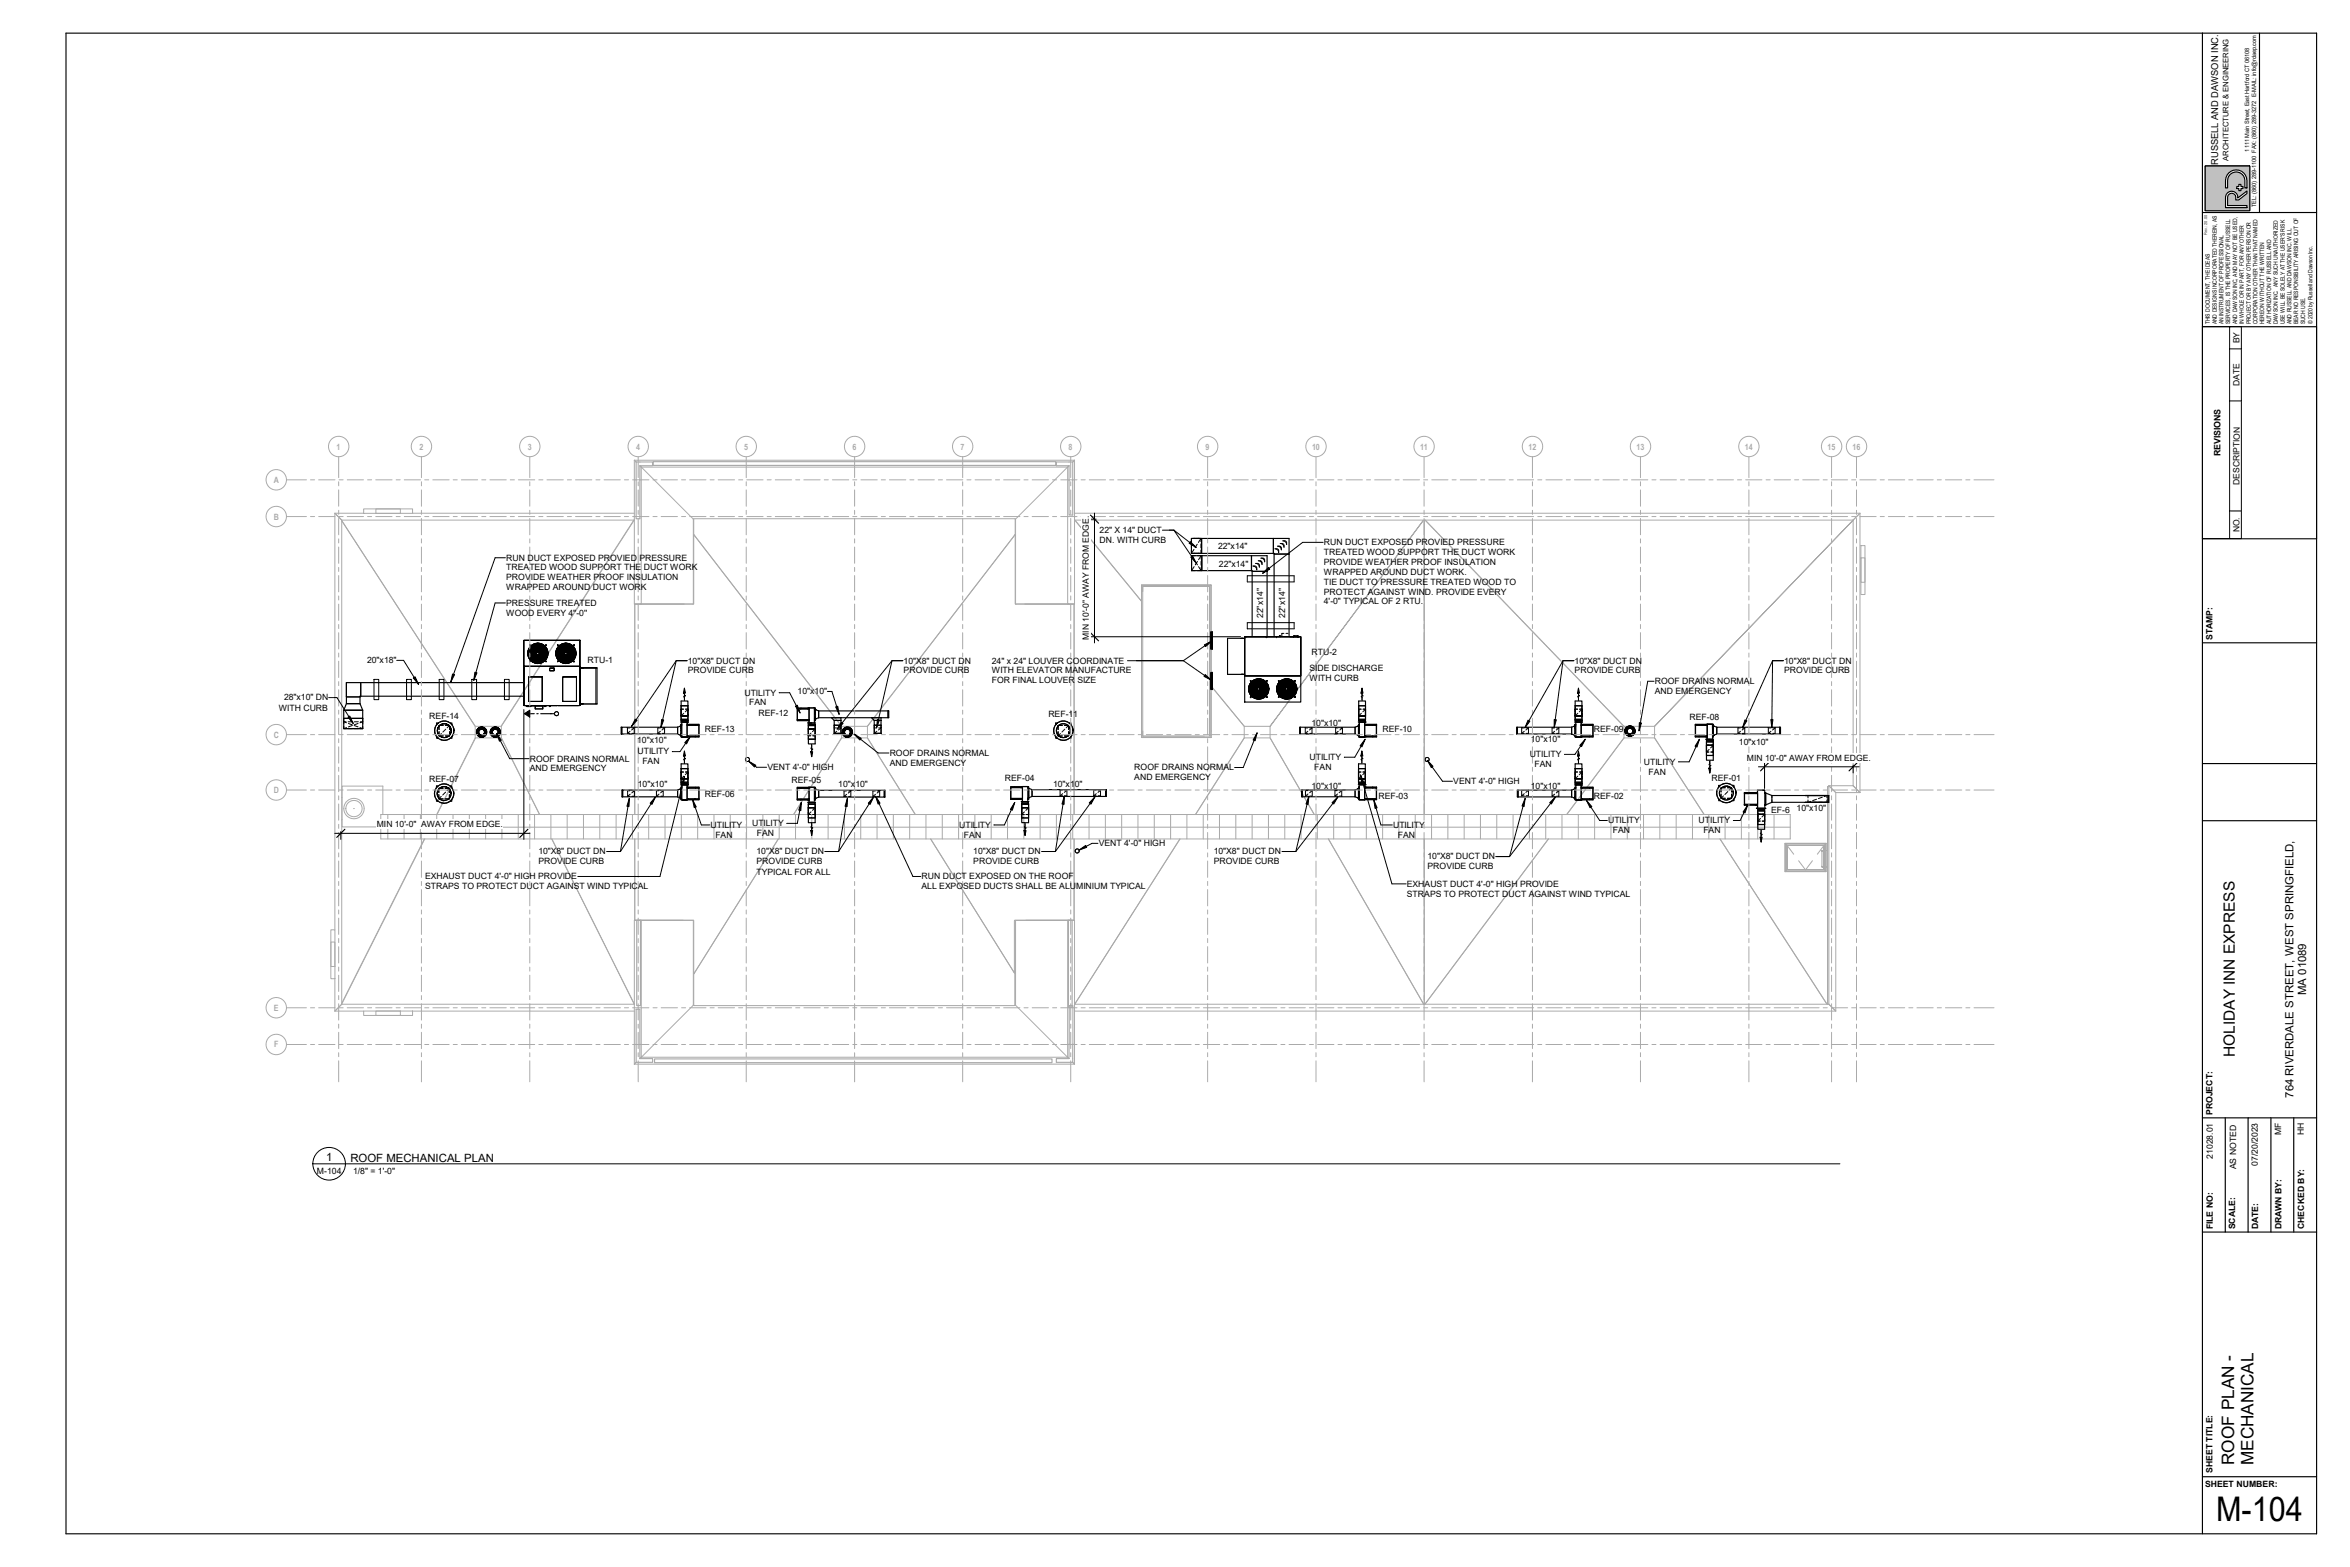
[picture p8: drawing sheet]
<svg xmlns="http://www.w3.org/2000/svg" width="914mm" height="610mm" viewBox="0 0 914 610" stroke-linecap="round" stroke-linejoin="round" font-family="sans-serif">
<defs><g id="words">
<text font-size="13.2" x="862.3" y="591.6">M-104</text>
<g font-size="6.7">
<text x="869.4" y="569.9" transform="rotate(-90 869.4 569.9)">ROOF PLAN -</text>
<text x="876.8" y="569.9" transform="rotate(-90 876.8 569.9)">MECHANICAL</text>
</g>
<text font-size="6" x="869.6" y="411.3" transform="rotate(-90 869.6 411.3)">HOLIDAY INN EXPRESS</text>
<g font-size="4.4">
<text x="897.3" y="387.1" transform="rotate(-90 897.3 387.1)">MA 01089</text>
<text x="892.4" y="427" transform="rotate(-90 892.4 427)">764 RIVERDALE STREET, WEST SPRINGFIELD,</text>
<text x="126.9" y="451.5">1</text>
<text x="136.4" y="451.9">ROOF MECHANICAL PLAN</text>
</g>
<text font-size="3.7" x="863" y="64.1" transform="rotate(-90 863 64.1)">RUSSELL AND DAWSON INC.</text>
<g font-size="3.4" fill="#aaa">
<text x="131" y="174.9">1</text>
<text x="163.2" y="174.9">2</text>
<text x="205.4" y="174.9">3</text>
<text x="247.5" y="174.9">4</text>
<text x="289.6" y="174.9">5</text>
<text x="331.7" y="174.9">6</text>
<text x="373.8" y="174.9">7</text>
<text x="415.8" y="174.9">8</text>
<text x="469.1" y="174.9">9</text>
<text x="510.5" y="174.9">10</text>
<text x="552.6" y="174.9">11</text>
<text x="594.7" y="174.9">12</text>
<text x="636.8" y="174.9">13</text>
<text x="678.9" y="174.9">14</text>
<text x="711.1" y="174.9">15</text>
<text x="720.8" y="174.9">16</text>
<text x="106.5" y="187.8">A</text>
<text x="106.5" y="202.1">B</text>
<text x="106.5" y="287">C</text>
<text x="106.5" y="308.5">D</text>
<text x="106.6" y="393.2">E</text>
<text x="106.6" y="407.5">F</text>
</g>
<g font-size="3.4">
<text x="864" y="177.4" transform="rotate(-90 864 177.4)">REVISIONS</text>
<text x="427.9" y="207.3">22&quot; X 14&quot; DUCT</text>
<text x="427.9" y="211.2">DN. WITH CURB</text>
<text x="474" y="213.7">22&quot;x14&quot;</text>
<text x="515.1" y="212.1">RUN DUCT EXPOSED PROVIED PRESSURE</text>
<text x="515.1" y="215.9">TREATED WOOD SUPPORT THE DUCT WORK</text>
<text x="197" y="218.1">RUN DUCT EXPOSED PROVIED PRESSURE</text>
<text x="197" y="221.9">TREATED WOOD SUPPORT THE DUCT WORK</text>
<text x="474.3" y="220.4">22&quot;x14&quot;</text>
<text x="515.1" y="219.8">PROVIDE WEATHER PROOF INSULATION</text>
<text x="197" y="225.8">PROVIDE WEATHER PROOF INSULATION</text>
<text x="515.1" y="223.6">WRAPPED AROUND DUCT WORK.</text>
<text x="515.1" y="227.5">TIE DUCT TO PRESSURE TREATED WOOD TO</text>
<text x="197" y="229.6">WRAPPED AROUND DUCT WORK</text>
<text x="515.1" y="231.3">PROTECT AGAINST WIND. PROVIDE EVERY</text>
<text x="197" y="235.7">PRESSURE TREATED</text>
<text x="197" y="239.5">WOOD EVERY 4&quot;-0''</text>
<text x="515.1" y="235.1">4'-0&quot; TYPICAL OF 2 RTU.</text>
<text x="491.5" y="240.4" transform="rotate(-90 491.5 240.4)">22&quot;x14&quot;</text>
<text x="500.1" y="240.4" transform="rotate(-90 500.1 240.4)">22&quot;x14&quot;</text>
<text x="861" y="249" transform="rotate(-90 861 249)">STAMP:</text>
<text x="510.3" y="254.9">RTU-2</text>
<text x="142.8" y="258">20&quot;x18&quot;</text>
<text x="228.6" y="258">RTU-1</text>
<text x="267.7" y="258.1">10&quot;X8&quot; DUCT DN</text>
<text x="267.7" y="262">PROVIDE CURB</text>
<text x="351.6" y="258.1">10&quot;X8&quot; DUCT DN</text>
<text x="351.6" y="262">PROVIDE CURB</text>
<text x="386" y="258.1">24&quot; x 24&quot; LOUVER COORDINATE</text>
<text x="386" y="262">WITH ELEVATOR MANUFACTURE</text>
<text x="509.5" y="260.9">SIDE DISCHARGE</text>
<text x="612.7" y="258.1">10&quot;X8&quot; DUCT DN</text>
<text x="612.7" y="262">PROVIDE CURB</text>
<text x="694.2" y="258.1">10&quot;X8&quot; DUCT DN</text>
<text x="694.2" y="262">PROVIDE CURB</text>
<text x="386" y="265.8">FOR FINAL LOUVER SIZE</text>
<text x="509.5" y="264.8">WITH CURB</text>
<text x="643.9" y="266.1">ROOF DRAINS NORMAL</text>
<text x="643.9" y="270">AND EMERGENCY</text>
<text x="110.5" y="272.5">28&quot;x10&quot; DN</text>
<text x="289.6" y="270.6">UTILITY</text>
<text x="291.5" y="274.4">FAN</text>
<text x="310.3" y="270.1">10&quot;x10&quot;</text>
<text x="108.5" y="276.6">WITH CURB</text>
<text x="167" y="279.5">REF-14</text>
<text x="295.1" y="278.7">REF-12</text>
<text x="407.9" y="279">REF-11</text>
<text x="657.4" y="280.1">REF-08</text>
<text x="274.2" y="284.7">REF-13</text>
<text x="510.3" y="282.4">10&quot;x10&quot;</text>
<text x="537.9" y="284.7">REF-10</text>
<text x="620.2" y="284.8">REF-09</text>
<text x="247.9" y="289">10&quot;x10&quot;</text>
<text x="248.1" y="293.5">UTILITY</text>
<text x="595.7" y="288.6">10&quot;x10&quot;</text>
<text x="676.7" y="289.8">10&quot;x10&quot;</text>
<text x="206.1" y="296.2">ROOF DRAINS NORMAL</text>
<text x="249.9" y="297.3">FAN</text>
<text x="298.6" y="299.6">VENT 4'-0&quot; HIGH</text>
<text x="346.2" y="294">ROOF DRAINS NORMAL</text>
<text x="346.2" y="297.9">AND EMERGENCY</text>
<text x="441.4" y="299.7">ROOF DRAINS NORMAL</text>
<text x="509.5" y="295.7">UTILITY</text>
<text x="511.4" y="299.5">FAN</text>
<text x="595.2" y="294.6">UTILITY</text>
<text x="597.1" y="298.4">FAN</text>
<text x="639.6" y="297.5">UTILITY</text>
<text x="167" y="304">REF-07</text>
<text x="206.1" y="300.1">AND EMERGENCY</text>
<text x="307.9" y="304.5">REF-05</text>
<text x="391" y="303.7">REF-04</text>
<text x="441.4" y="303.5">AND EMERGENCY</text>
<text x="565.5" y="305">VENT 4'-0&quot; HIGH</text>
<text x="641.5" y="301.3">FAN</text>
<text x="665.9" y="304">REF-01</text>
<text x="248.2" y="306.2">10&quot;x10&quot;</text>
<text x="274.2" y="310.1">REF-06</text>
<text x="326.2" y="306.2">10&quot;x10&quot;</text>
<text x="409.7" y="306.1">10&quot;x10&quot;</text>
<text x="510.3" y="306.8">10&quot;x10&quot;</text>
<text x="536.3" y="310.7">REF-03</text>
<text x="595.7" y="306.8">10&quot;x10&quot;</text>
<text x="620.2" y="310.7">REF-02</text>
<text x="689.1" y="316.3">EF-6</text>
<text x="699.1" y="315.4">10&quot;x10&quot;</text>
<text x="276.5" y="322">UTILITY</text>
<text x="292.6" y="321.4">UTILITY</text>
<text x="373.2" y="322">UTILITY</text>
<text x="542.1" y="322">UTILITY</text>
<text x="625.7" y="320.3">UTILITY</text>
<text x="660.9" y="320.3">UTILITY</text>
<text x="278.4" y="325.9">FAN</text>
<text x="294.5" y="325.2">FAN</text>
<text x="375.1" y="325.9">FAN</text>
<text x="427.5" y="329.2">VENT 4'-0&quot; HIGH</text>
<text x="543.9" y="325.9">FAN</text>
<text x="627.6" y="324.1">FAN</text>
<text x="662.8" y="324.1">FAN</text>
<text x="209.5" y="332.4">10&quot;X8&quot; DUCT DN</text>
<text x="294.4" y="332.4">10&quot;X8&quot; DUCT DN</text>
<text x="378.7" y="332.4">10&quot;X8&quot; DUCT DN</text>
<text x="472.3" y="332.4">10&quot;X8&quot; DUCT DN</text>
<text x="555.5" y="334.3">10&quot;X8&quot; DUCT DN</text>
<text x="209.5" y="336.2">PROVIDE CURB</text>
<text x="294.4" y="336.2">PROVIDE CURB</text>
<text x="294.4" y="340.3">TYPICAL FOR ALL</text>
<text x="378.7" y="336.2">PROVIDE CURB</text>
<text x="472.3" y="336.2">PROVIDE CURB</text>
<text x="555.5" y="338.2">PROVIDE CURB</text>
<text x="165.4" y="342.1">EXHAUST DUCT 4'-0&quot; HIGH PROVIDE</text>
<text x="165.4" y="345.9">STRAPS TO PROTECT DUCT AGAINST WIND TYPICAL</text>
<text x="358.6" y="342.1">RUN DUCT EXPOSED ON THE ROOF</text>
<text x="358.6" y="345.9">ALL EXPOSED DUCTS SHALL BE ALUMINIUM TYPICAL</text>
<text x="547.4" y="345">EXHAUST DUCT 4'-0&quot; HIGH PROVIDE</text>
<text x="547.4" y="348.8">STRAPS TO PROTECT DUCT AGAINST WIND TYPICAL</text>
<text x="861" y="433.8" transform="rotate(-90 861 433.8)">PROJECT:</text>
<text x="887.6" y="441.7" transform="rotate(-90 887.6 441.7)">MF</text>
<text x="896.5" y="441.7" transform="rotate(-90 896.5 441.7)">HH</text>
<text x="861" y="450.7" transform="rotate(-90 861 450.7)">21028.01</text>
<text x="870.1" y="454.9" transform="rotate(-90 870.1 454.9)">AS NOTED</text>
<text x="878.6" y="453.5" transform="rotate(-90 878.6 453.5)">07/20/2023</text>
<text x="123.3" y="456.6">M-104</text>
<text x="137.4" y="456.6">1/8&quot; = 1'-0&quot;</text>
<text x="861.1" y="478.3" transform="rotate(-90 861.1 478.3)">FILE NO:</text>
<text x="869.8" y="478.3" transform="rotate(-90 869.8 478.3)">SCALE:</text>
<text x="878.6" y="478.3" transform="rotate(-90 878.6 478.3)">DATE:</text>
<text x="887.7" y="478.3" transform="rotate(-90 887.7 478.3)">DRAWN BY:</text>
<text x="896.6" y="478.2" transform="rotate(-90 896.6 478.2)">CHECKED BY:</text>
<text x="860.8" y="573.1" transform="rotate(-90 860.8 573.1)">SHEET TITLE:</text>
<text x="858" y="578.6">SHEET NUMBER:</text>
</g>
<g font-size="3.3">
<text x="871.5" y="133.6" transform="rotate(-90 871.5 133.6)">BY</text>
<text x="871.5" y="150.3" transform="rotate(-90 871.5 150.3)">DATE</text>
<text x="871.4" y="188.7" transform="rotate(-90 871.4 188.7)">DESCRIPTION</text>
<text x="871.5" y="207.1" transform="rotate(-90 871.5 207.1)">NO.</text>
<text x="423.7" y="248.9" transform="rotate(-90 423.7 248.9)">MIN 10'-0&quot; AWAY FROM EDGE.</text>
<text x="679.8" y="296">MIN 10'-0&quot; AWAY FROM EDGE.</text>
<text x="146.6" y="321.9">MIN 10'-0&quot; AWAY FROM EDGE.</text>
</g>
<text font-size="3" x="867.1" y="62.5" transform="rotate(-90 867.1 62.5)">ARCHITECTURE &amp; ENGINEERING</text>
<g font-size="2.3">
<text x="875.1" y="58.9" transform="rotate(-90 875.1 58.9)">1111 Main Street, East Hartford CT 06108</text>
<text x="877.9" y="80.7" transform="rotate(-90 877.9 80.7)">TEL: (860) 289-1100 FAX: (860) 289-3272 E-MAIL: info@rdaep.com</text>
<text x="859.9" y="126.2" transform="rotate(-90 859.9 126.2)">THIS DOCUMENT, THE IDEAS</text>
<text x="862.5" y="126.2" transform="rotate(-90 862.5 126.2)">AND DESIGNS INCORPORATED THEREIN, AS</text>
<text x="865.2" y="126.2" transform="rotate(-90 865.2 126.2)">AN INSTRUMENT OF PROFESSIONAL</text>
<text x="867.8" y="126.2" transform="rotate(-90 867.8 126.2)">SERVICES, IS THE PROPERTY OF RUSSELL</text>
<text x="870.5" y="126.2" transform="rotate(-90 870.5 126.2)">AND DAWSON INC, AND MAY NOT BE USED,</text>
<text x="873.1" y="126.2" transform="rotate(-90 873.1 126.2)">IN WHOLE OR IN PART, FOR ANY OTHER</text>
<text x="875.8" y="126.2" transform="rotate(-90 875.8 126.2)">PROJECT OR BY ANY OTHER PERSON OR</text>
<text x="878.4" y="126.2" transform="rotate(-90 878.4 126.2)">CORPORATION OTHER THAN THAT NAMED</text>
<text x="881" y="126.2" transform="rotate(-90 881 126.2)">HEREON WITHOUT THE WRITTEN</text>
<text x="883.7" y="126.2" transform="rotate(-90 883.7 126.2)">AUTHORIZATION OF RUSSELL AND</text>
<text x="886.3" y="126.2" transform="rotate(-90 886.3 126.2)">DAWSON INC. ANY SUCH UNAUTHORIZED</text>
<text x="889" y="126.2" transform="rotate(-90 889 126.2)">USE WILL BE SOLELY AT THE USER'S RISK</text>
<text x="891.6" y="126.2" transform="rotate(-90 891.6 126.2)">AND RUSSELL AND DAWSON INC. WILL</text>
<text x="894.3" y="126.2" transform="rotate(-90 894.3 126.2)">BEAR NO RESPONSIBILITY ARISING OUT OF</text>
<text x="896.9" y="126.2" transform="rotate(-90 896.9 126.2)">SUCH USE.</text>
<text x="899.8" y="126.2" transform="rotate(-90 899.8 126.2)">© 2020 by Russell and Dawson Inc.</text>
</g>
<text font-size="1.6" x="858.9" y="91.3" transform="rotate(-90 858.9 91.3)">Rev.: 20.00</text>
</g></defs>
<g fill="none" stroke="#aaa" stroke-width=".39">
<path d="M131.8 177.7v8.1M164 177.7v8.1M206.1 177.7v8.1M246.8 179l.7 .7M246.8 179v56h23v-33l-20.2-20.3M246.8 179h171.3M248.3 177.7v8.1M290.4 177.7v8.1M332.5 177.7v8.1M374.6 177.7v8.1M416.6 177.7v8.1M418.1 179v56h-22.9v-33l20.2-20.3"/>
<path d="M418.1 179l-.7 .7M469.9 177.7v8.1M512.1 177.7v8.1M554.1 177.7v8.1M596.3 177.7v8.1M638.3 177.7v8.1M680.5 177.7v8.1M712.7 177.7v8.1M722.4 177.7v8.1M111.4 186.7h7.8M120.8 186.7h1.6M124 186.7h6.3"/>
<path d="M130.3 199.7h11.2M130.3 199.7l2.7 2.6M130.3 199.7v162M131.8 187.4v1.6M131.8 190.6v6.3M131.8 198.5v1.6M131.9 186.7h1.6M135.1 186.7h6.3M141.5 198h19v1.7h-19zM143 186.7h1.6M146.2 186.7h6.3M146.3 198h9.5v1.7h-9.5z"/>
<path d="M154.1 186.7h1.6M157.3 186.7h6.4M160.5 199.7h86.3M164 187.4v1.6M164 190.6v6.3M164 198.5v1.6M165.2 186.7h1.6M168.4 186.7h6.4M176.3 186.7h1.6M179.5 186.7h6.4M187.5 186.7h1.5M190.6 186.7h6.4"/>
<path d="M198.6 186.7h1.6M201.7 186.7h6.4M206.1 187.4v1.6M206.1 190.6v6.3M206.1 198.5v1.6M209.7 186.7h1.5M212.8 186.7h6.4M220.8 186.7h1.6M223.9 186.7h6.4M231.9 186.7h1.6M235 186.7h6.4M243 186.7h1.6"/>
<path d="M246.1 186.7h6.4M248.3 187.4v1.6M248.3 190.6v6.3M248.3 198.5v1.6M249 181.2l.5 .5M249.5 181.7h165.9M249.5 181.7v53.3M254.1 186.7h1.6M257.3 186.7h6.3M265.2 186.7h1.6M268.4 186.7h6.3M276.3 186.7h1.6"/>
<path d="M279.5 186.7h6.3M287.4 186.7h1.6M290.4 187.4v1.6M290.4 190.6v6.3M290.4 198.5v1.6M290.6 186.7h6.3M298.5 186.7h1.6M301.7 186.7h6.3M309.6 186.7h1.6M312.8 186.7h6.3M320.7 186.7h1.6M323.9 186.7h6.3"/>
<path d="M331.8 186.7h1.6M332.5 187.4v1.6M332.5 190.6v6.3M332.5 198.5v1.6M335 186.7h6.3M342.9 186.7h1.6M346.1 186.7h6.3M354 186.7h1.6M357.2 186.7h6.3M365.1 186.7h1.6M368.3 186.7h6.4M374.6 187.4v1.6"/>
<path d="M374.6 190.6v6.3M374.6 198.5v1.6M376.2 186.7h1.6M379.4 186.7h6.4M387.4 186.7h1.5M390.5 186.7h6.4M398.4 186.7h1.6M401.6 186.7h6.4M409.6 186.7h1.5M412.7 186.7h6.4M415.4 181.7v53.3M416 181.2l-.6 .5"/>
<path d="M416.6 187.4v1.6M416.6 190.6v6.3M416.6 198.5v1.6M418.1 199.7h305.6M420.7 186.7h1.6M423.8 186.7h6.4M431.8 186.7h1.5M434.9 186.7h6.4M442.9 186.7h1.6M446 186.7h6.4M454 186.7h1.6M457.2 186.7h6.3"/>
<path d="M465.1 186.7h1.6M468.2 186.7h6.4M469.9 187.4v1.6M469.9 190.6v6.3M469.9 198.5v1.6M476.2 186.7h1.6M479.4 186.7h6.3M487.3 186.7h1.6M490.5 186.7h6.3M498.4 186.7h1.6M501.6 186.7h6.3M509.5 186.7h1.6"/>
<path d="M512.1 187.4v1.6M512.1 190.6v6.3M512.1 198.5v1.6M512.7 186.7h6.3M520.6 186.7h1.6M523.8 186.7h6.3M531.7 186.7h1.6M534.9 186.7h6.3M542.8 186.7h1.6M546 186.7h6.3M553.9 186.7h1.6M554.1 187.4v1.6"/>
<path d="M554.1 190.6v6.3M554.1 198.5v1.6M557.1 186.7h6.3M565 186.7h1.6M568.2 186.7h6.3M576.1 186.7h1.6M579.3 186.7h6.4M587.2 186.7h1.6M590.4 186.7h6.4M596.3 187.4v1.6M596.3 190.6v6.3M596.3 198.5v1.6"/>
<path d="M598.3 186.7h1.6M601.5 186.7h6.4M609.5 186.7h1.5M612.6 186.7h6.4M620.6 186.7h1.5M623.7 186.7h6.4M631.7 186.7h1.5M634.8 186.7h6.4M638.3 187.4v1.6M638.3 190.6v6.3M638.3 198.5v1.6M642.8 186.7h1.6"/>
<path d="M645.9 186.7h6.4M653.9 186.7h1.5M657 186.7h6.4M665 186.7h1.6M668.1 186.7h6.4M676.1 186.7h1.6M679.3 186.7h6.3M680.5 187.4v1.6M680.5 190.6v6.3M680.5 198.5v1.6M687.2 186.7h1.6M690.4 186.7h6.3"/>
<path d="M698.3 186.7h1.6M701.5 186.7h6.3M709.4 186.7h1.6M712.6 186.7h6.3M712.7 187.4v1.6M712.7 190.6v6.3M712.7 198.5v1.6M720.5 186.7h1.6M722.4 187.4v1.6M722.4 190.6v6.3M722.4 198.5v1.6M723.7 186.7h6.3"/>
<path d="M723.7 199.7l-2.6 2.6M723.7 199.7v108.6M731.6 186.7h1.6M734.8 186.7h6.3M742.7 186.7h1.6M745.9 186.7h6.3M753.8 186.7h1.6M757 186.7h6.3M764.9 186.7h1.6M768.1 186.7h7.8M111.4 201h7.8M120.8 201h1.6"/>
<path d="M124 201h6.3M131.8 201.7v6.3M131.8 209.6v1.6M131.8 212.8v6.3M131.9 201h1.6M133 202.3h113.8l-51.7 80.3v4.5l14.9 29.8-14.9-29.8h-10.1l-14.9 29.8M133 202.3v188.4M135.1 201h6.3M143 201h1.6M146.2 201h6.3M154.1 201h1.6M157.3 201h6.4"/>
<path d="M164 201.7v6.3M164 209.6v1.6M164 212.8v6.3M165.2 201h1.6M168.4 201h6.4M176.3 201h1.6M179.5 201h6.4M187.5 201h1.5M190.6 201h6.4M198.6 201h1.6M201.7 201h6.4M206.1 201.7v6.3"/>
<path d="M206.1 209.6v1.6M206.1 212.8v6.3M209.7 201h1.5M212.8 201h6.4M220.8 201h1.6M223.9 201h6.4M231.9 201h1.6M235 201h6.4M243 201h1.6M246.1 201h6.4M246.6 202.3l-51.7 80.3h-10l-51.9-80.1 51.9 80.1v4.5l-15 29.8v9.5M248.3 201.7v6.3"/>
<path d="M248.3 209.6v1.6M248.3 212.8v6.3M254.1 201h1.6M257.3 201h6.3M265.2 201h1.6M268.4 201h6.3M269.8 202h.1M269.9 201.8h125.1v6.1l-57.5 74.7v4.5l18.7 29.8-18.7-29.8h-10l-18.7 29.8 18.7-29.8v-4.5l-57.6-74.7zM276.3 201h1.6M279.5 201h6.3M287.4 201h1.6M290.4 201.7v6.3"/>
<path d="M290.4 209.6v1.6M290.4 212.8v6.3M290.6 201h6.3M298.5 201h1.6M301.7 201h6.3M309.6 201h1.6M312.8 201h6.3M320.7 201h1.6M323.9 201h6.3M331.8 201h1.6M332.5 201.7v6.3M332.5 209.6v1.6"/>
<path d="M332.5 212.8v6.3M335 201h6.3M342.9 201h1.6M346.1 201h6.3M354 201h1.6M357.2 201h6.3M365.1 201h1.6M368.3 201h6.4M374.6 201.7v6.3M374.6 209.6v1.6M374.6 212.8v6.3M376.2 201h1.6"/>
<path d="M379.4 201h6.4M387.4 201h1.5M390.5 201h6.4M395 207.9v27.1h22.9v81.9v-81.9M395 207.9l-57.5 74.7h-10l-57.6-74.7v27.1h-22.9v81.9v-81.9M395 202h.2M398.4 201h1.6M401.6 201h6.4M409.6 201h1.5M412.7 201h6.4M416.6 201.7v6.3M416.6 209.6v1.6"/>
<path d="M416.6 212.8v6.3M418.1 202.3h303M420.7 201h1.6M423.8 201h6.4M431.8 201h1.5M434.9 201h6.4M442.9 201h1.6M446 201h6.4M454 201h1.6M457.2 201h6.3M465.1 201h1.6M468.2 201h6.4"/>
<path d="M469.9 201.7v6.3M469.9 209.6v1.6M469.9 212.8v6.3M476.2 201h1.6M479.4 201h6.3M487.3 201h1.6M490.5 201h6.3M498.4 201h1.6M501.6 201h6.3M509.5 201h1.6M512.1 201.7v6.3M512.1 209.6v1.6"/>
<path d="M512.1 212.8v6.3M512.7 201h6.3M520.6 201h1.6M523.8 201h6.3M531.7 201h1.6M534.9 201h6.3M542.8 201h1.6M546 201h6.3M553.9 201h1.6M554.1 201.7v6.3M554.1 209.6v1.6M554.1 212.8v6.3"/>
<path d="M554.2 202.3v114.6M554.5 202.3l77.4 80.3h11.9l77.3-80.2-77.3 80.2v4.5l19.3 29.8-19.3-29.8h-11.9v-4.5zM557.1 201h6.3M565 201h1.6M568.2 201h6.3M576.1 201h1.6M579.3 201h6.4M587.2 201h1.6M590.4 201h6.4M596.3 201.7v6.3M596.3 209.6v1.6M596.3 212.8v6.3"/>
<path d="M598.3 201h1.6M601.5 201h6.4M609.5 201h1.5M612.6 201h6.4M620.6 201h1.5M623.7 201h6.4M631.7 201h1.5M634.8 201h6.4M638.3 201.7v6.3M638.3 209.6v1.6M638.3 212.8v6.3M642.8 201h1.6"/>
<path d="M645.9 201h6.4M653.9 201h1.5M657 201h6.4M665 201h1.6M668.1 201h6.4M676.1 201h1.6M679.3 201h6.3M680.5 201.7v6.3M680.5 209.6v1.6M680.5 212.8v6.3M687.2 201h1.6M690.4 201h6.3"/>
<path d="M698.3 201h1.6M701.5 201h6.3M709.4 201h1.6M712.6 201h6.3M712.7 201.7v6.3M712.7 209.6v1.6M712.7 212.8v6.3M720.5 201h1.6M721.1 202.3v103.4M722.4 201.7v6.3M722.4 209.6v1.6M722.4 212.8v6.3"/>
<path d="M723.7 201h6.3M724.1 217h1.6v9.5h-1.6zM724.1 212.3h1.6v19h-1.6zM731.6 201h1.6M734.8 201h6.3M742.7 201h1.6M745.9 201h6.3M753.8 201h1.6M757 201h6.3M764.9 201h1.6M768.1 201h7.8M131.8 220.7v1.6"/>
<path d="M131.8 223.9v6.4M131.8 231.8v1.6M131.8 235v6.4M164 220.7v1.6M164 223.9v6.4M164 231.8v1.6M164 235v6.4M206.1 220.7v1.6M206.1 223.9v6.4M206.1 231.8v1.6M206.1 235v6.4M246.9 235h2.3"/>
<path d="M248.3 220.7v1.6M248.3 223.9v6.4M248.3 231.8v1.6M248.3 235v6.4M290.4 220.7v1.6M290.4 223.9v6.4M290.4 231.8v1.6M290.4 235v6.4M332.5 220.7v1.6M332.5 223.9v6.4M332.5 231.8v1.6M332.5 235v6.4"/>
<path d="M374.6 220.7v1.6M374.6 223.9v6.4M374.6 231.8v1.6M374.6 235v6.4M416.6 220.7v1.6M416.6 223.9v6.4M416.6 231.8v1.6M416.6 235v6.4M444.2 227.6h27M444.2 227.6v59.3h27v-59.3M444.2 227.6v6.3l-26-31.6 26 31.6M444.6 228.2h26v58.2h-26z"/>
<path d="M469.9 220.7v1.6M469.9 223.9v6.4M469.9 231.8v1.6M469.9 235v6.4M471.2 227.6v39.2l12.9 15.8h10.1l59.7-80.3-59.7 80.3v4.5l17.2 29.8-17.2-29.8h-10.1l-18.9 29.8 18.9-29.8v-4.5l-12.9-15.8M512.1 220.7v1.6M512.1 223.9v6.4M512.1 231.8v1.6M512.1 235v6.4M554.1 220.7v1.6M554.1 223.9v6.4M554.1 231.8v1.6"/>
<path d="M554.1 235v6.4M596.3 220.7v1.6M596.3 223.9v6.4M596.3 231.8v1.6M596.3 235v6.4M638.3 220.7v1.6M638.3 223.9v6.4M638.3 231.8v1.6M638.3 235v6.4M680.5 220.7v1.6M680.5 223.9v6.4M680.5 231.8v1.6"/>
<path d="M680.5 235v6.4M712.7 220.7v1.6M712.7 223.9v6.4M712.7 231.8v1.6M712.7 235v6.4M722.4 220.7v1.6M722.4 223.9v6.4M722.4 231.8v1.6M722.4 235v6.4M131.8 243v1.5M131.8 246.1v6.4M131.8 254v1.6"/>
<path d="M131.8 257.2v6.4M164 243v1.5M164 246.1v6.4M164 254v1.6M164 257.2v6.4M206.1 243v1.5M206.1 246.1v6.4M206.1 254v1.6M206.1 257.2v6.4M248.3 243v1.5M248.3 246.1v6.4M248.3 254v1.6"/>
<path d="M248.3 257.2v6.4M290.4 243v1.5M290.4 246.1v6.4M290.4 254v1.6M290.4 257.2v6.4M332.5 243v1.5M332.5 246.1v6.4M332.5 254v1.6M332.5 257.2v6.4M374.6 243v1.5M374.6 246.1v6.4M374.6 254v1.6"/>
<path d="M374.6 257.2v6.4M416.6 243v1.5M416.6 246.1v6.4M416.6 254v1.6M416.6 257.2v6.4M469.9 243v1.5M469.9 246.1v6.4M469.9 254v1.6M469.9 257.2v6.4M512.1 243v1.5M512.1 246.1v6.4M512.1 254v1.6"/>
<path d="M512.1 257.2v6.4M554.1 243v1.5M554.1 246.1v6.4M554.1 254v1.6M554.1 257.2v6.4M596.3 243v1.5M596.3 246.1v6.4M596.3 254v1.6M596.3 257.2v6.4M638.3 243v1.5M638.3 246.1v6.4M638.3 254v1.6"/>
<path d="M638.3 257.2v6.4M680.5 243v1.5M680.5 246.1v6.4M680.5 254v1.6M680.5 257.2v6.4M712.7 243v1.5M712.7 246.1v6.4M712.7 254v1.6M712.7 257.2v6.4M722.4 243v1.5M722.4 246.1v6.4M722.4 254v1.6"/>
<path d="M722.4 257.2v6.4M131.8 265.2v1.5M131.8 268.3v6.4M131.8 276.3v1.6M131.8 279.4v6.4M164 265.2v1.5M164 268.3v6.4M164 276.3v1.6M164 279.4v6.4M206.1 265.2v1.5M206.1 268.3v6.4M206.1 276.3v1.6"/>
<path d="M206.1 279.4v6.4M248.3 265.2v1.5M248.3 268.3v6.4M248.3 276.3v1.6M248.3 279.4v6.4M290.4 265.2v1.5M290.4 268.3v6.4M290.4 276.3v1.6M290.4 279.4v6.4M332.5 265.2v1.5M332.5 268.3v6.4M332.5 276.3v1.6"/>
<path d="M332.5 279.4v6.4M374.6 279.4l.1 6.4h-6.4M374.6 265.2v1.5M374.6 268.3v6.4M374.6 276.3v1.6M416.6 265.2v1.5M416.6 268.3v6.4M416.6 276.3v1.6M416.6 279.4v6.4M469.9 265.2v1.5M469.9 268.3v6.4M469.9 276.3v1.6"/>
<path d="M469.9 279.4v6.4M512.1 265.2v1.5M512.1 268.3v6.4M512.1 276.3v1.6M512.1 279.4v6.4M554.1 265.2v1.5M554.1 268.3v6.4M554.1 276.3v1.6M554.1 279.4v6.4M596.3 265.2v1.5M596.3 268.3v6.4M596.3 276.3v1.6"/>
<path d="M596.3 279.4v6.4M638.3 265.2v1.5M638.3 268.3v6.4M638.3 276.3v1.6M638.3 279.4v6.4M680.5 265.2v1.5M680.5 268.3v6.4M680.5 276.3v1.6M680.5 279.4v6.4M712.7 265.2v1.5M712.7 268.3v6.4M712.7 276.3v1.6"/>
<path d="M712.7 279.4v6.4M722.4 265.2v1.5M722.4 268.3v6.4M722.4 276.3v1.6M722.4 279.4v6.4M111.4 285.8h7.8M120.8 285.8h1.6M124 285.8h6.3M131.8 287.4v1.5M131.8 290.5v6.4M131.8 298.5v1.6M131.9 285.8h1.6"/>
<path d="M135.1 285.8h6.3M143 285.8h1.6M146.2 285.8h6.3M154.1 285.8h1.6M157.3 285.8h6.4M164 287.4v1.5M164 290.5v6.4M164 298.5v1.6M165.2 285.8h1.6M168.4 285.8h6.4M176.3 285.8h1.6M179.5 285.8h6.4"/>
<path d="M187.5 285.8h1.5M190.6 285.8h6.4M198.6 285.8h1.6M201.7 285.8h6.4M206.1 287.4v1.5M206.1 290.5v6.4M206.1 298.5v1.6M209.7 285.8h1.5M212.8 285.8h6.4M220.8 285.8h1.6M223.9 285.8h6.4M231.9 285.8h1.6"/>
<path d="M235 285.8h6.4M243 285.8h1.6M246.1 285.8h6.4M248.3 287.4v1.5M248.3 290.5v6.4M248.3 298.5v1.6M254.1 285.8h1.6M257.3 285.8h6.3M265.2 285.8h1.6M268.4 285.8h6.3M276.3 285.8h1.6M279.5 285.8h6.3"/>
<path d="M287.4 285.8h1.6M290.4 287.4v1.5M290.4 290.5v6.4M290.4 298.5v1.6M290.6 285.8h6.3M298.5 285.8h1.6M301.7 285.8h6.3M309.6 285.8h1.6M312.8 285.8h6.3M320.7 285.8h1.6M323.9 285.8h6.3M331.8 285.8h1.6"/>
<path d="M332.5 287.4v1.5M332.5 290.5v6.4M332.5 298.5v1.6M335 285.8h6.3M342.9 285.8h1.6M346.1 285.8h6.3M354 285.8h1.6M357.2 285.8h6.3M365.1 285.8h1.6M374.6 287.4v1.5M374.6 290.5v6.4M374.6 298.5v1.6"/>
<path d="M376.2 285.8h1.6M379.4 285.8h6.4M387.4 285.8h1.5M390.5 285.8h6.4M398.4 285.8h1.6M401.6 285.8h6.4M409.6 285.8h1.5M412.7 285.8h6.4M416.6 287.4v1.5M416.6 290.5v6.4M416.6 298.5v1.6M420.7 285.8h1.6"/>
<path d="M423.8 285.8h6.4M431.8 285.8h1.5M434.9 285.8h6.4M442.9 285.8h1.6M446 285.8h6.4M454 285.8h1.6M457.2 285.8h6.3M465.1 285.8h1.6M468.2 285.8h6.4M469.9 287.4v1.5M469.9 290.5v6.4M469.9 298.5v1.6"/>
<path d="M476.2 285.8h1.6M479.4 285.8h6.3M487.3 285.8h1.6M490.5 285.8h6.3M498.4 285.8h1.6M501.6 285.8h6.3M509.5 285.8h1.6M512.1 287.4v1.5M512.1 290.5v6.4M512.1 298.5v1.6M512.7 285.8h6.3M520.6 285.8h1.6"/>
<path d="M523.8 285.8h6.3M531.7 285.8h1.6M534.9 285.8h6.3M542.8 285.8h1.6M546 285.8h6.3M553.9 285.8h1.6M554.1 287.4v1.5M554.1 290.5v6.4M554.1 298.5v1.6M557.1 285.8h6.3M565 285.8h1.6M568.2 285.8h6.3"/>
<path d="M576.1 285.8h1.6M579.3 285.8h6.4M587.2 285.8h1.6M590.4 285.8h6.4M596.3 287.4v1.5M596.3 290.5v6.4M596.3 298.5v1.6M598.3 285.8h1.6M601.5 285.8h6.4M609.5 285.8h1.5M612.6 285.8h6.4M620.6 285.8h1.5"/>
<path d="M623.7 285.8h6.4M631.7 285.8h1.5M631.9 287.1l-22.3 29.8M634.8 285.8h6.4M638.3 287.4v1.5M638.3 290.5v6.4M638.3 298.5v1.6M642.8 285.8h1.6M645.9 285.8h6.4M653.9 285.8h1.5M657 285.8h6.4M665 285.8h1.6"/>
<path d="M668.1 285.8h6.4M676.1 285.8h1.6M679.3 285.8h6.3M680.5 287.4v1.5M680.5 290.5v6.4M680.5 298.5v1.6M687.2 285.8h1.6M690.4 285.8h6.3M698.3 285.8h1.6M701.5 285.8h6.3M709.4 285.8h1.6M712.6 285.8h6.3"/>
<path d="M712.7 287.4v1.5M712.7 290.5v6.4M712.7 298.5v1.6M720.5 285.8h1.6M722.4 287.4v1.5M722.4 290.5v6.4M722.4 298.5v1.6M723.7 285.8h6.3M731.6 285.8h1.6M734.8 285.8h6.3M742.7 285.8h1.6M745.9 285.8h6.3"/>
<path d="M753.8 285.8h1.6M757 285.8h6.3M764.9 285.8h1.6M768.1 285.8h7.8M111.4 307.3h7.8M120.8 307.3h1.6M124 307.3h6.3M131.8 301.6v6.4M131.8 309.6v1.6M131.8 312.8v6.3M131.9 307.3h1.6M133 318.9h.1"/>
<path d="M133 310.2h.1M135.1 307.3h6.3M137.7 314.6h.1M143 307.3h1.6M146.2 307.3h6.3M148.2 316.9h548.4v9.5h-548.4zM149 316.9v-11.1h-15.9v15.9h15.1M150.9 316.9v9.5M154.1 307.3h1.6M157.2 316.9v9.5M157.3 307.3h6.4M163.6 316.9v9.5"/>
<path d="M164 301.6v6.4M164 309.6v1.6M164 312.8v6.3M165.2 307.3h1.6M168.4 307.3h6.4M176.3 316.9v9.5M176.3 307.3h1.6M179.5 307.3h6.4M182.6 316.9v9.5M187.5 307.3h1.5M189 316.9v9.5M190.6 307.3h6.4"/>
<path d="M195.3 316.9v9.5M198.6 307.3h1.6M201.7 316.9v9.5M201.7 307.3h6.4M206.1 301.6v6.4M206.1 309.6v1.6M206.1 312.8v6.3M208 316.9v9.5M209.7 307.3h1.5M212.8 307.3h6.4M214.4 316.9v9.5M220.7 316.9v9.5"/>
<path d="M220.8 307.3h1.6M223.9 307.3h6.4M227 316.9v9.5M231.9 307.3h1.6M233.4 316.9v9.5M235 307.3h6.4M239.7 316.9v9.5M243 307.3h1.6M246.1 316.9v9.5M246.1 307.3h6.4M248.3 301.6v6.4M248.3 309.6v1.6"/>
<path d="M248.3 312.8v6.3M252.4 316.9v9.5M254.1 307.3h1.6M257.3 307.3h6.3M258.8 316.9v9.5M265.1 316.9v9.5M265.2 307.3h1.6M268.4 307.3h6.3M271.5 316.9v9.5M276.3 307.3h1.6M277.8 316.9v9.5M279.5 307.3h6.3"/>
<path d="M284.1 316.9v9.5M287.4 307.3h1.6M290.4 301.6v6.4M290.4 309.6v1.6M290.4 312.8v6.3M290.5 316.9v9.5M290.6 307.3h6.3M296.8 316.9v9.5M298.5 307.3h1.6M301.7 307.3h6.3M303.2 316.9v9.5M309.5 316.9v9.5"/>
<path d="M309.6 307.3h1.6M312.8 307.3h6.3M315.9 316.9v9.5M320.7 307.3h1.6M322.2 316.9v9.5M323.9 307.3h6.3M328.6 316.9v9.5M331.8 307.3h1.6M332.5 301.6v6.4M332.5 309.6v1.6M332.5 312.8v6.3M334.9 316.9v9.5"/>
<path d="M335 307.3h6.3M341.3 316.9v9.5M342.9 307.3h1.6M346.1 307.3h6.3M347.6 316.9v9.5M353.9 316.9v9.5M354 307.3h1.6M357.2 307.3h6.3M360.3 316.9v9.5M365.1 307.3h1.6M366.6 316.9v9.5M368.3 307.3h6.4"/>
<path d="M373 316.9v9.5M374.6 301.6v6.4M374.6 309.6v1.6M374.6 312.8v6.3M376.2 307.3h1.6M379.3 316.9v9.5M379.4 307.3h6.4M385.7 316.9v9.5M387.4 307.3h1.5M390.5 307.3h6.4M392 316.9v9.5M398.4 316.9v9.5"/>
<path d="M398.4 307.3h1.6M401.6 307.3h6.4M404.7 316.9v9.5M409.6 307.3h1.5M411.1 316.9v9.5M412.7 307.3h6.4M416.6 301.6v6.4M416.6 309.6v1.6M416.6 312.8v6.3M417.4 316.9v9.5M420.7 307.3h1.6M423.8 316.9v9.5"/>
<path d="M423.8 307.3h6.4M430.1 316.9v9.5M431.8 307.3h1.5M434.9 307.3h6.4M436.5 316.9v9.5M442.8 316.9v9.5M442.9 307.3h1.6M446 307.3h6.4M449.1 316.9v9.5M454 307.3h1.6M455.5 316.9v9.5M457.2 307.3h6.3"/>
<path d="M461.8 316.9v9.5M465.1 307.3h1.6M468.2 316.9v9.5M468.2 307.3h6.4M469.9 301.6v6.4M469.9 309.6v1.6M469.9 312.8v6.3M474.5 316.9v9.5M476.2 307.3h1.6M479.4 307.3h6.3M480.9 316.9v9.5M487.2 316.9v9.5"/>
<path d="M487.3 307.3h1.6M490.5 307.3h6.3M493.6 316.9v9.5M498.4 307.3h1.6M499.9 316.9v9.5M501.6 307.3h6.3M506.2 316.9v9.5M509.5 307.3h1.6M512.1 301.6v6.4M512.1 309.6v1.6M512.1 312.8v6.3M512.6 316.9v9.5"/>
<path d="M512.7 307.3h6.3M518.9 316.9v9.5M520.6 307.3h1.6M523.8 307.3h6.3M525.3 316.9v9.5M531.6 316.9v9.5M531.7 307.3h1.6M534.9 307.3h6.3M538 316.9v9.5M542.8 307.3h1.6M544.3 316.9v9.5M546 307.3h6.3"/>
<path d="M550.7 316.9v9.5M553.9 307.3h1.6M554.1 301.6v6.4M554.1 309.6v1.6M554.1 312.8v6.3M557 316.9v9.5M557.1 307.3h6.3M563.4 316.9v9.5M565 307.3h1.6M568.2 307.3h6.3M569.7 316.9v9.5M576.1 316.9v9.5"/>
<path d="M576.1 307.3h1.6M579.3 307.3h6.4M582.4 316.9v9.5M587.2 307.3h1.6M588.8 316.9v9.5M590.4 307.3h6.4M595.1 316.9v9.5M596.3 301.6v6.4M596.3 309.6v1.6M596.3 312.8v6.3M598.3 307.3h1.6M601.5 316.9v9.5"/>
<path d="M601.5 307.3h6.4M607.8 316.9v9.5M609.5 307.3h1.5M612.6 307.3h6.4M614.1 316.9v9.5M620.5 316.9v9.5M620.6 307.3h1.5M623.7 307.3h6.4M626.8 316.9v9.5M631.7 307.3h1.5M633.2 316.9v9.5M634.8 307.3h6.4"/>
<path d="M638.3 301.6v6.4M638.3 309.6v1.6M638.3 312.8v6.3M639.5 316.9v9.5M642.8 307.3h1.6M645.9 316.9v9.5M645.9 307.3h6.4M652.2 316.9v9.5M653.9 307.3h1.5M657 307.3h6.4M658.6 316.9v9.5M664.9 316.9v9.5"/>
<path d="M665 307.3h1.6M668.1 307.3h6.4M671.2 316.9v9.5M676.1 307.3h1.6M677.6 316.9v9.5M679.3 307.3h6.3M680.5 301.6v6.4M680.5 309.6v1.6M680.5 312.8v6.3M683.9 316.9v9.5M687.2 307.3h1.6M690.3 316.9v9.5"/>
<path d="M690.4 307.3h6.3M698.3 307.3h1.6M701.5 307.3h6.3M709.4 307.3h1.6M711.6 305.7l2.7 2.6v85M711.6 305.7l2.7 2.6h9.4M711.6 305.7v85M711.6 305.7h9.5M712.6 307.3h6.3M712.7 301.6v6.4M712.7 309.6v1.6M712.7 312.8v6.3"/>
<path d="M720.5 307.3h1.6M721.1 305.7l2.6 2.6M722.4 301.6v6.4M722.4 309.6v1.6M722.4 312.8v6.3M723.7 307.3h6.3M731.6 307.3h1.6M734.8 307.3h6.3M742.7 307.3h1.6M745.9 307.3h6.3M753.8 307.3h1.6M757 307.3h6.3"/>
<path d="M764.9 307.3h1.6M768.1 307.3h7.8M131.8 320.7v1.6M131.8 323.9v6.3M131.8 331.8v1.6M131.8 335v6.3M148.2 321.8h548.4M164 320.7v1.6M164 323.9v6.3M164 331.8v1.6M164 335v6.3M165.1 326.4l-32.1 63.9"/>
<path d="M165.3 326.4l-32.3 64.2M206.1 320.7v1.6M206.1 323.9v6.3M206.1 331.8v1.6M206.1 335v6.3M214.7 326.4l32.1 64.3h-113.8M248.3 320.7v1.6M248.3 323.9v6.3M248.3 331.8v1.6M248.3 335v6.3M290.4 320.7v1.6M290.4 323.9v6.3"/>
<path d="M290.4 331.8v1.6M290.4 335v6.3M332.5 320.7v1.6M332.5 323.9v6.3M332.5 331.8v1.6M332.5 335v6.3M374.6 320.7v1.6M374.6 323.9v6.3M374.6 331.8v1.6M374.6 335v6.3M416.6 320.7v1.6M416.6 323.9v6.3"/>
<path d="M416.6 331.8v1.6M416.6 335v6.3M459.1 326.4l-40.9 64.3M469.9 320.7v1.6M469.9 323.9v6.3M469.9 331.8v1.6M469.9 335v6.3M512.1 320.7v1.6M512.1 323.9v6.3M512.1 331.8v1.6M512.1 335v6.3M516.9 326.4l37.1 64.3"/>
<path d="M554.1 320.7v1.6M554.1 323.9v6.3M554.1 331.8v1.6M554.1 335v6.3M554.2 326.4v64.3M596.3 320.7v1.6M596.3 323.9v6.3M596.3 331.8v1.6M596.3 335v6.3M602.5 326.4l-48.1 64.3M638.3 320.7v1.6M638.3 323.9v6.3"/>
<path d="M638.3 331.8v1.6M638.3 335v6.3M669.3 326.4l41.6 64.3M680.5 320.7v1.6M680.5 323.9v6.3M680.5 331.8v1.6M680.5 335v6.3M694.6 328.1h15.9M694.7 339l15.8 .1M694.7 328.2l-.1 10.9M694.7 339h15.7M694.7 328.2v10.8"/>
<path d="M694.7 328.2h15.7M695.3 328.8h14.5v9.6h-14.5zM695.3 328.8l2.6 3.5M695.3 328.9h14.4v9.4h-14.4zM695.3 338.3v-9.5l-.6-.6v10.8M695.3 338.3h14.4M695.4 328.9h14.3v9.4h-14.3zM699.9 334.9l2.6 3.5 2.7-3.5M708.9 330.9h.6v.3h-.6zM708.9 337h.6v.2h-.6zM708.9 331h.6v6.2h-.6zM709.7 328.9v8.3l-.8 .1h.8v1h-14.3v-9.4"/>
<path d="M709.7 330.8h-.8l.8 .1M709.7 328.9v9.4M709.8 338.3h-14.5l-.6 .7h15.7M709.8 328.8l-14.5 .1v9.4M709.8 328.8l-2.7 3.5M710.4 328.2v10.8M710.4 328.2v10.8l-.6-.7v-9.5M710.4 328.2l-.6 .6M710.5 330.8h.6v1.2v-1.1h-.6M710.5 337.2h.6v-1.1v1.2h-.6M710.5 328.1l-.1 10.9M710.5 328.1l-.1 .1"/>
<path d="M711.1 330.8v-24.8h.5h-.5v84.7M712.7 320.7v1.6M712.7 323.9v6.3M712.7 331.8v1.6M712.7 335v6.3M722.4 320.7v1.6M722.4 323.9v6.3M722.4 331.8v1.6M722.4 335v6.3M131.8 342.9v1.6M131.8 346.1v6.3M131.8 354v1.6"/>
<path d="M131.8 357.2v6.3M164 342.9v1.6M164 346.1v6.3M164 354v1.6M164 357.2v6.3M206.1 342.9v1.6M206.1 346.1v6.3M206.1 354v1.6M206.1 357.2v6.3M247 358v-31.6v31.6h22.9v20.9l33-52.5-33 52.5v12.3h125v-12.4l-32.8-52.4 32.6 52.1v-20.5h23.2v-31.6v31.6M248.3 342.9v1.6M248.3 346.1v6.3"/>
<path d="M248.3 354v1.6M248.3 357.2v6.3M249.5 358v53.3M290.4 342.9v1.6M290.4 346.1v6.3M290.4 354v1.6M290.4 357.2v6.3M332.5 342.9v1.6M332.5 346.1v6.3M332.5 354v1.6M332.5 357.2v6.3M374.6 342.9v1.6"/>
<path d="M374.6 346.1v6.3M374.6 354v1.6M374.6 357.2v6.3M415.4 358v53.3M416.6 342.9v1.6M416.6 346.1v6.3M416.6 354v1.6M416.6 357.2v6.3M469.9 342.9v1.6M469.9 346.1v6.3M469.9 354v1.6M469.9 357.2v6.3"/>
<path d="M512.1 342.9v1.6M512.1 346.1v6.3M512.1 354v1.6M512.1 357.2v6.3M554.1 342.9v1.6M554.1 346.1v6.3M554.1 354v1.6M554.1 357.2v6.3M596.3 342.9v1.6M596.3 346.1v6.3M596.3 354v1.6M596.3 357.2v6.3"/>
<path d="M638.3 342.9v1.6M638.3 346.1v6.3M638.3 354v1.6M638.3 357.2v6.3M680.5 342.9v1.6M680.5 346.1v6.3M680.5 354v1.6M680.5 357.2v6.3M712.7 342.9v1.6M712.7 346.1v6.3M712.7 354v1.6M712.7 357.2v6.3"/>
<path d="M722.4 342.9v1.6M722.4 346.1v6.3M722.4 354v1.6M722.4 357.2v6.3M128.7 366.5h1.6v9.5h-1.6zM128.7 361.7h1.6v19h-1.6zM131.8 365.1v1.6M131.8 368.3v6.3M131.8 376.2v1.6M131.8 379.4v6.3M164 365.1v1.6M164 368.3v6.3"/>
<path d="M164 376.2v1.6M164 379.4v6.3M206.1 365.1v1.6M206.1 368.3v6.3M206.1 376.2v1.6M206.1 379.4v6.3M248.3 365.1v1.6M248.3 368.3v6.3M248.3 376.2v1.6M248.3 379.4v6.3M290.4 365.1v1.6M290.4 368.3v6.3"/>
<path d="M290.4 376.2v1.6M290.4 379.4v6.3M332.5 365.1v1.6M332.5 368.3v6.3M332.5 376.2v1.6M332.5 379.4v6.3M374.6 365.1v1.6M374.6 368.3v6.3M374.6 376.2v1.6M374.6 379.4v6.3M416.6 365.1v1.6M416.6 368.3v6.3"/>
<path d="M416.6 376.2v1.6M416.6 379.4v6.3M469.9 365.1v1.6M469.9 368.3v6.3M469.9 376.2v1.6M469.9 379.4v6.3M512.1 365.1v1.6M512.1 368.3v6.3M512.1 376.2v1.6M512.1 379.4v6.3M554.1 365.1v1.6M554.1 368.3v6.3"/>
<path d="M554.1 376.2v1.6M554.1 379.4v6.3M596.3 365.1v1.6M596.3 368.3v6.3M596.3 376.2v1.6M596.3 379.4v6.3M638.3 365.1v1.6M638.3 368.3v6.3M638.3 376.2v1.6M638.3 379.4v6.3M680.5 365.1v1.6M680.5 368.3v6.3"/>
<path d="M680.5 376.2v1.6M680.5 379.4v6.3M712.7 365.1v1.6M712.7 368.3v6.3M712.7 376.2v1.6M712.7 379.4v6.3M722.4 365.1v1.6M722.4 368.3v6.3M722.4 376.2v1.6M722.4 379.4v6.3M111.4 392h7.8M120.8 392h1.6"/>
<path d="M124 392h6.3M130.3 393.3h11.2M130.3 380.7v12.6M131.8 387.3v1.6M131.8 390.5v6.3M131.8 398.4v1.6M131.9 392h1.6M133 390.7l-2.7 2.6M135.1 392h6.3M141.5 393.3h19v1.7h-19zM143 392h1.6M146.2 392h6.3"/>
<path d="M146.3 393.3h9.5v1.7h-9.5zM154.1 392h1.6M157.3 392h6.4M160.5 393.3h86.3M164 387.3v1.6M164 390.5v6.3M164 398.4v1.6M165.2 392h1.6M168.4 392h6.4M176.3 392h1.6M179.5 392h6.4M187.5 392h1.5"/>
<path d="M190.6 392h6.4M198.6 392h1.6M201.7 392h6.4M206.1 387.3v1.6M206.1 390.5v6.3M206.1 398.4v1.6M209.7 392h1.5M212.8 392h6.4M220.8 392h1.6M223.9 392h6.4M231.9 392h1.6M235 392h6.4"/>
<path d="M243 392h1.6M246.1 392h6.4M248.3 387.3v1.6M248.3 390.5v6.3M248.3 398.4v1.6M254.1 392h1.6M257.3 392h6.3M265.2 392h1.6M268.4 392h6.3M269.8 391.1v-33.1h-23v56M269.9 391.1l-20.3 20.2M276.3 392h1.6"/>
<path d="M279.5 392h6.3M287.4 392h1.6M290.4 387.3v1.6M290.4 390.5v6.3M290.4 398.4v1.6M290.6 392h6.3M298.5 392h1.6M301.7 392h6.3M309.6 392h1.6M312.8 392h6.3M320.7 392h1.6M323.9 392h6.3"/>
<path d="M331.8 392h1.6M332.5 387.3v1.6M332.5 390.5v6.3M332.5 398.4v1.6M335 392h6.3M342.9 392h1.6M346.1 392h6.3M354 392h1.6M357.2 392h6.3M365.1 392h1.6M368.3 392h6.4M374.6 387.3v1.6"/>
<path d="M374.6 390.5v6.3M374.6 398.4v1.6M376.2 392h1.6M379.4 392h6.4M387.4 392h1.5M390.5 392h6.4M394.9 391.1h.3l20.2 20.2M395.2 391.1v-33.1h22.9v56M398.4 392h1.6M401.6 392h6.4M409.6 392h1.5M412.7 392h6.4"/>
<path d="M416.6 387.3v1.6M416.6 390.5v6.3M416.6 398.4v1.6M418.1 393.3h296.2M418.1 390.7h293.5M420.7 392h1.6M423.8 392h6.4M431.8 392h1.5M434.9 392h6.4M442.9 392h1.6M446 392h6.4M454 392h1.6"/>
<path d="M457.2 392h6.3M465.1 392h1.6M468.2 392h6.4M469.9 387.3v1.6M469.9 390.5v6.3M469.9 398.4v1.6M476.2 392h1.6M479.4 392h6.3M487.3 392h1.6M490.5 392h6.3M498.4 392h1.6M501.6 392h6.3"/>
<path d="M509.5 392h1.6M512.1 387.3v1.6M512.1 390.5v6.3M512.1 398.4v1.6M512.7 392h6.3M520.6 392h1.6M523.8 392h6.3M531.7 392h1.6M534.9 392h6.3M542.8 392h1.6M546 392h6.3M553.9 392h1.6"/>
<path d="M554.1 387.3v1.6M554.1 390.5v6.3M554.1 398.4v1.6M557.1 392h6.3M565 392h1.6M568.2 392h6.3M576.1 392h1.6M579.3 392h6.4M587.2 392h1.6M590.4 392h6.4M596.3 387.3v1.6M596.3 390.5v6.3"/>
<path d="M596.3 398.4v1.6M598.3 392h1.6M601.5 392h6.4M609.5 392h1.5M612.6 392h6.4M620.6 392h1.5M623.7 392h6.4M631.7 392h1.5M634.8 392h6.4M638.3 387.3v1.6M638.3 390.5v6.3M638.3 398.4v1.6"/>
<path d="M642.8 392h1.6M645.9 392h6.4M653.9 392h1.5M657 392h6.4M665 392h1.6M668.1 392h6.4M676.1 392h1.6M679.3 392h6.3M680.5 387.3v1.6M680.5 390.5v6.3M680.5 398.4v1.6M687.2 392h1.6"/>
<path d="M690.4 392h6.3M698.3 392h1.6M701.5 392h6.3M709.4 392h1.6M711.6 390.7l2.7 2.6M712.6 392h6.3M712.7 387.3v1.6M712.7 390.5v6.3M712.7 398.4v1.6M720.5 392h1.6M722.4 387.3v1.6M722.4 390.5v6.3"/>
<path d="M722.4 398.4v1.6M723.7 392h6.3M731.6 392h1.6M734.8 392h6.3M742.7 392h1.6M745.9 392h6.3M753.8 392h1.6M757 392h6.3M764.9 392h1.6M768.1 392h7.8M111.4 406.3h7.8M120.8 406.3h1.6"/>
<path d="M124 406.3h6.3M131.8 401.6v6.3M131.8 409.5v1.6M131.8 412.7v8.2M131.9 406.3h1.6M135.1 406.3h6.3M143 406.3h1.6M146.2 406.3h6.3M154.1 406.3h1.6M157.3 406.3h6.4M164 401.6v6.3M164 409.5v1.6"/>
<path d="M164 412.7v8.2M165.2 406.3h1.6M168.4 406.3h6.4M176.3 406.3h1.6M179.5 406.3h6.4M187.5 406.3h1.5M190.6 406.3h6.4M198.6 406.3h1.6M201.7 406.3h6.4M206.1 401.6v6.3M206.1 409.5v1.6M206.1 412.7v8.2"/>
<path d="M209.7 406.3h1.5M212.8 406.3h6.4M220.8 406.3h1.6M223.9 406.3h6.4M231.9 406.3h1.6M235 406.3h6.4M243 406.3h1.6M246.1 406.3h6.4M246.8 414h171.3M247.5 413.3l-.7 .7M248.3 401.6v6.3M248.3 409.5v1.6"/>
<path d="M248.3 412.7v8.2M249.5 411.3h165.9M249.5 411.3l-.5 .5M254.1 406.3h1.6M257.3 406.3h6.3M265.2 406.3h1.6M268.4 406.3h6.3M276.3 406.3h1.6M279.5 406.3h6.3M287.4 406.3h1.6M290.4 401.6v6.3M290.4 409.5v1.6"/>
<path d="M290.4 412.7v8.2M290.6 406.3h6.3M298.5 406.3h1.6M301.7 406.3h6.3M309.6 406.3h1.6M312.8 406.3h6.3M320.7 406.3h1.6M323.9 406.3h6.3M331.8 406.3h1.6M332.5 401.6v6.3M332.5 409.5v1.6M332.5 412.7v8.2"/>
<path d="M335 406.3h6.3M342.9 406.3h1.6M346.1 406.3h6.3M354 406.3h1.6M357.2 406.3h6.3M365.1 406.3h1.6M368.3 406.3h6.4M374.6 401.6v6.3M374.6 409.5v1.6M374.6 412.7v8.2M376.2 406.3h1.6M379.4 406.3h6.4"/>
<path d="M387.4 406.3h1.5M390.5 406.3h6.4M398.4 406.3h1.6M401.6 406.3h6.4M409.6 406.3h1.5M412.7 406.3h6.4M415.4 411.3l.6 .5M416.6 401.6v6.3M416.6 409.5v1.6M416.6 412.7v8.2M417.4 413.3l.7 .7M420.7 406.3h1.6"/>
<path d="M423.8 406.3h6.4M431.8 406.3h1.5M434.9 406.3h6.4M442.9 406.3h1.6M446 406.3h6.4M454 406.3h1.6M457.2 406.3h6.3M465.1 406.3h1.6M468.2 406.3h6.4M469.9 401.6v6.3M469.9 409.5v1.6M469.9 412.7v8.2"/>
<path d="M476.2 406.3h1.6M479.4 406.3h6.3M487.3 406.3h1.6M490.5 406.3h6.3M498.4 406.3h1.6M501.6 406.3h6.3M509.5 406.3h1.6M512.1 401.6v6.3M512.1 409.5v1.6M512.1 412.7v8.2M512.7 406.3h6.3M520.6 406.3h1.6"/>
<path d="M523.8 406.3h6.3M531.7 406.3h1.6M534.9 406.3h6.3M542.8 406.3h1.6M546 406.3h6.3M553.9 406.3h1.6M554.1 401.6v6.3M554.1 409.5v1.6M554.1 412.7v8.2M557.1 406.3h6.3M565 406.3h1.6M568.2 406.3h6.3"/>
<path d="M576.1 406.3h1.6M579.3 406.3h6.4M587.2 406.3h1.6M590.4 406.3h6.4M596.3 401.6v6.3M596.3 409.5v1.6M596.3 412.7v8.2M598.3 406.3h1.6M601.5 406.3h6.4M609.5 406.3h1.5M612.6 406.3h6.4M620.6 406.3h1.5"/>
<path d="M623.7 406.3h6.4M631.7 406.3h1.5M634.8 406.3h6.4M638.3 401.6v6.3M638.3 409.5v1.6M638.3 412.7v8.2M642.8 406.3h1.6M645.9 406.3h6.4M653.9 406.3h1.5M657 406.3h6.4M665 406.3h1.6M668.1 406.3h6.4"/>
<path d="M676.1 406.3h1.6M679.3 406.3h6.3M680.5 401.6v6.3M680.5 409.5v1.6M680.5 412.7v8.2M687.2 406.3h1.6M690.4 406.3h6.3M698.3 406.3h1.6M701.5 406.3h6.3M709.4 406.3h1.6M712.6 406.3h6.3M712.7 401.6v6.3"/>
<path d="M712.7 409.5v1.6M712.7 412.7v8.2M720.5 406.3h1.6M722.4 401.6v6.3M722.4 409.5v1.6M722.4 412.7v8.2M723.7 406.3h6.3M731.6 406.3h1.6M734.8 406.3h6.3M742.7 406.3h1.6M745.9 406.3h6.3M753.8 406.3h1.6"/>
<path d="M757 406.3h6.3M764.9 406.3h1.6M768.1 406.3h7.8"/>
<circle cx="131.8" cy="173.7" r="4"/>
<circle cx="164" cy="173.7" r="4"/>
<circle cx="206.1" cy="173.7" r="4"/>
<circle cx="248.3" cy="173.7" r="4"/>
<circle cx="290.4" cy="173.7" r="4"/>
<circle cx="332.5" cy="173.7" r="4"/>
<circle cx="374.6" cy="173.7" r="4"/>
<circle cx="416.6" cy="173.7" r="4"/>
<circle cx="469.9" cy="173.7" r="4"/>
<circle cx="512.1" cy="173.7" r="4"/>
<circle cx="554.1" cy="173.7" r="4"/>
<circle cx="596.3" cy="173.7" r="4"/>
<circle cx="638.3" cy="173.7" r="4"/>
<circle cx="680.5" cy="173.7" r="4"/>
<circle cx="712.7" cy="173.7" r="4"/>
<circle cx="722.4" cy="173.7" r="4"/>
<circle cx="107.5" cy="186.7" r="4"/>
<circle cx="107.5" cy="200.9" r="4"/>
<circle cx="107.5" cy="285.8" r="4"/>
<circle cx="107.5" cy="307.3" r="4"/>
<circle cx="137.7" cy="314.5" r="3.2"/>
<circle cx="137.7" cy="314.5" r="4"/>
<circle cx="107.5" cy="392" r="4"/>
<circle cx="107.5" cy="406.3" r="4"/>
</g>
<path d="M247.5 179.7h6.4v1.5h-4.9v20.6h-1.5zM254.1 179.6h156.7v1.5h-156.7zM411 179.7h6.4v20.7h-1.4v-19.2h-5zM247.8 358h1.4v33.2h-1.4zM415.7 358h1.5v33.9h-1.5zM247.5 392.6h1.5v19.2h4.9v1.5h-6.4zM416 391.2h1.5l-.1 22.1h-6.4v-1.5h5zM254.7 411.9h154.6v1.5h-154.6z" fill="none" stroke="#aaa" stroke-width=".44"/>
<g fill="none" stroke="#000" stroke-width=".39">
<path d="M196.7 217h-4l-17.3 48.3M452.3 206.2h4.5M456.8 206.2l8.7 12.9M456.8 206.2l8.6 6.8M463.6 211.6v1.6M463.6 214v1.3M463.6 215.3h1.5h-.9h.5M463.7 216.2h1.4M463.7 216.2v1.3M463.7 218.3v1.6M463.7 216.2l1 1.5M464.6 213.7l-1 1.6"/>
<path d="M464.7 209.5h-.5h.9h-1.5v1.3M465.1 218.4l.8 1.4M465.8 209.5h-1h2.5M465.9 211.7l-.9 1.3M465.9 216.2h1.5M465.9 218.4l-.8 1.4M466 209.5h-.5h.9M466 215.3h-.5h.9M466.6 209.5h-.4h.9M466.6 215.3h-.4h.9M467.3 209.5l-1 1.5M467.3 214v1.3h-2.5h1"/>
<path d="M467.3 209.5v1.3M467.3 211.6v1.6M467.4 216.2v1.3M467.4 218.3v1.6M467.4 216.2l-1 1.5M488.6 219.2l1.2 .2 .2 1.2-.2-.8zM489.6 218.1l1.3 .3 .2 1.2-.6-1.2zM490.6 217.1l1.3 .2 .2 1.3-.3-.9zM496.1 213.5l1.2 .2 .2 1.2-.2-.8zM497.1 212.5l1.3 .2 .2 1.2-.6-1.2zM498.2 211.4l1.2 .2 .2 1.3-.3-.9zM499.2 210.4l1.2 .2 .2 1.3-.2-.9z"/>
<path d="M514.8 211h-7.9l-15.6 12M196.7 234.6h-4l-8.4 30.1M463.7 220.7v1.3M463.7 222h1.4M464.7 220.4l-1 1.6M465.9 222h1.5M466.4 220.4l1 1.6M467.4 220.7v1.3M485.3 224h18.3v2.4h-18.3zM487.6 220.2l1.2 .2 .2 1.3-.3-.9zM154.4 256.9h2.6l5.8 9.3M203.8 259.2v15.3h21.9v-15.3v15.3h-21.9v-15.3h21.9z"/>
<path d="M203.8 259.2v15.3h21.9v-15.3h-21.9h21.9v15.3h-21.9zM203.8 249.1v10.1h21.9v-10.1v10.1h-21.9v-10.1h21.9zM206 251l.1 .1M206 257.3l.1 .1M206.1 251v.1M206.1 250.9l-.1 .1M206.1 250.9l.1 .2zM206 251h.1M206.1 257.3h.1M206.1 257.3h-.1M206 257.3h.1M206.1 251h.1"/>
<path d="M206.1 250.9l.1 .1M206.1 250.9h.1M206.1 254.2l.5 1.6M206.2 251.1l.3 .3M206.2 251.1h.1M206.2 251h.1M206.2 251l-.1 .1M206.2 257.2v.1M206.2 257.2l-.2 .1h.2M206.2 257.3h.1M206.2 257.3l-.1 .1M206.2 251.1l.3 .2"/>
<path d="M206.3 252.1h.1M206.3 256.2v.2M206.3 252.2l1.1 1M206.3 252.2h.1M206.3 256.4h.1M206.3 251.9l-.1 .1M206.4 256.1l-.1 .1M206.4 256.1h.1M206.5 256l-.1 .1M206.5 251.4l1.9 1.8M206.5 256.7l-.7-1.2-.3-1.3 .3 1.4 .8 1.2M206.5 256.9h.1"/>
<path d="M206.6 251.5l-.8 1.2-.3 1.4a3.1 3.1 0 0 1 1.1-2.6zM206.6 256.8l-.8-1.2-.3-1.4a3.4 3.4 0 0 0 1 2.7M206.6 251.4a3.4 3.4 0 0 1 2.7-1.1l-1.5 .3-1.2 .8M206.6 256.9l1.2 .8 1.5 .3M206.6 256.7l-.1 .1M206.6 255.9l-.1 .1M206.6 252.4l-.5 1.7M206.6 251.5l-.8 1.2-.3 1.4 .3-1.3 .8-1.2M206.6 256.8h.1M206.6 256.7l.1 .1M206.6 251.5h.1M206.7 251.4v.1"/>
<path d="M206.7 255.8l-.1 .1M206.7 252.5l.1 .1M206.7 256.8l.1 .1M206.7 256.9l1.2 .8 1.4 .2M206.8 251.5l-.2 .1M206.8 251.4l1.1-.7 1.4-.3-1.5 .3-1.2 .8M206.8 256.9h-.1M206.8 255.7l-.1 .1M206.8 252.6l.3 .4M206.9 251.8l.1 .1M207 251.9l.1 .1M207 257.1l.1 .1"/>
<path d="M207.1 251.2h-.1M207.1 257.2h.1M207.1 251.1v.1M207.1 253h.1M207.2 251.1l.3 .3M207.3 253.2l.3 .3M207.3 257.2h-.1M207.3 254.2l.2 .7M207.4 253.3l.5 .5M207.5 255l-.7 .7M207.5 253.4l-.2 .7M207.5 256.9v.1"/>
<path d="M207.6 252.5l.1 .1M207.7 253.6l.5 .4M207.7 255.7l-1.1 1.1M207.7 252.6l.2 .3M207.7 256.7l.4 .4 1.2 .2M207.8 251.7h.1M207.8 256.6v.1M207.8 251.7l.1 .1M207.9 251.8l.1 .1M207.9 250.6h.6M208 256.4l-.1 .1M208 251.9l.6 .5"/>
<path d="M208.1 254h.1M208.2 254l.1 .1M208.2 254.2h.1M208.4 256.1l-.2 .1M208.4 253.3l.2 .1M208.4 254.2h.1M208.4 254.2l-.9 .8M208.4 254.1h-.1M208.4 253.3h.1M208.5 254.2h.1M208.5 255l-.6 .5M208.5 254l.2 .5"/>
<path d="M208.5 253.4l.4 .3M208.5 254.2v.1M208.5 254h.1M208.5 255.9l.8 .2M208.6 252.5l.6 .7M208.6 253.5v.1M208.7 250.6h1.2M208.7 255.8l-.1 .1M208.8 254.1l-3.5 .1h3.5M208.8 253.8l.1 .1M208.8 253.8l-.1 .1M208.8 253.8h.1"/>
<path d="M208.9 250.4h.8M208.9 254.6h.1M208.9 254.5l-.2 .3M208.9 254.5h-.1M208.9 255.5v.1M209 254.5l-2.8 2.8M209 254.7l.1 .2M209.1 253.4l-.1 .2M209.1 254.9l.1 .1M209.1 255h.1M209.2 255.3l-1.9 1.8M209.2 255.1h.1"/>
<path d="M209.2 255l.4 .5M209.2 253.2v.1M209.2 255.2v.1M209.3 252.2l-.8 .2M209.3 251l-1.2 .2-.4 .4M209.3 255h.1M209.3 252.2l.8 .2M209.3 251l1.6 .5M209.3 250.3l1.5 .3 1.2 .8M209.3 254.7v3.5v-3.5M209.3 253.6v-3.5v3.5M209.4 253.2h.1"/>
<path d="M209.4 253.3l-.1 .1M209.4 253v.2M209.4 253.3l.2 .3M209.5 253h-.1M209.6 252.8l-.2 .2M209.6 254.7l-.2 .3M209.6 254.5l.1 .1M209.6 253.7h.1M209.6 255.5l.2 .2M209.7 254.5l1.1 1.1-.3-.2M209.7 253.7l-.1 .1M209.7 254.6v.1"/>
<path d="M209.7 253.9h.3M209.7 254.5h.1M209.8 254.5v.1M209.8 254.7l.3 .3M209.8 252.6l-.2 .2M209.8 254.1h3.5l-3.5 .1M209.8 255.7l.1 .1M209.9 253.5l-.3 .2M209.9 255.8l.2 .1-.8 .2M210 254h.1M210.1 250.6h.3M210.1 254.2v.1"/>
<path d="M210.1 252.4l-.3 .2M210.1 256l.6 .6M210.1 254.3l-.3 .3M210.2 254.3h.2M210.4 254l-.2 .1M210.4 254.3h.1M210.4 254.3l.9 .8M210.5 250.6h.2M210.5 254.4l.1 .1M210.5 251.9l-.4 .4M210.6 251.9l-.5 .4M210.7 251.8l-.1 .1"/>
<path d="M210.7 251.7l-.1 .2M210.7 251.7v.1M210.7 254.6l.1 .1M210.8 256.6l.2 .2-.6 .3-1.1 .2M210.8 255.7l1.2 1.1M210.8 252.7l-.7 .6M210.8 251.6v.1M210.8 254.7l.3 .3M210.8 252.6h.1M211 251.5l-.2 .1M211 256.9l.2 .2M211.1 251.4l-.3 .2"/>
<path d="M211.1 253.4l.1 .7M211.1 251.4h-.1M211.1 255l.2 .2M211.2 251.3h-.1M211.2 256.1l.1 .2M211.2 254.2l-.1 .7M211.2 251.2h.1M211.3 251.2h-.1M211.3 251.2l-.2 .1M211.3 255.2l1 .9M211.3 257.2h.1M211.3 255.2l.3 .3"/>
<path d="M211.4 253.1l-1 .9M211.4 251.1l-.1 .1M211.5 253h-.1M211.5 251.2h.1M211.5 251.1v.1M211.5 252.9v.1M211.6 257.1l-.1 .1M211.6 252.8v.1M211.8 251.5h.1M211.8 256.9h.1M211.9 256.9l-1.2 .8-1.4 .2M211.9 251.4l-1.2-.7-1.4-.3 1.4 .3 1.2 .8"/>
<path d="M211.9 256.8l-.1 .1M211.9 251.5h.1M211.9 256.9h.1M211.9 256.9l-1.2 .8-1.4 .3M212 251.4l-1.1 1.1M212 256.9l-1.2 .8-1.5 .3M212 252.5l.4 1.6M212 256.9l.1 .1M212 251.5l.8 1.2 .3 1.4M212 251.5v.1M212 256.7l-.1 .1M212 256.9l-1.2 .8-1.5 .3 1.5-.3 1.2-.8"/>
<path d="M212 256.9h.1M212 251.6l.8 1.2 .3 1.3M212.1 257l.3 .3M212.1 257l.3 .2M212.1 256l.1 .1M212.2 252.2h.1M212.2 251.9h.1M212.3 256.2v.1M212.3 256.2v.2M212.3 252h.1M212.3 256.4h-.1M212.3 256.3v.1"/>
<path d="M212.3 252l-.6 .8M212.4 251.1l.1-.2-.1 .2M212.4 251.1h.1M212.4 257.3h.1M212.6 251h.1M212.4 251h.1M212.6 257.3h.1M212.4 257.3v.1M212.4 251l.1 .1M212.4 251.1l-2.7 2.7M212.5 257.3h.1M212.4 257.2v.1"/>
<path d="M212.4 250.9h.1M212.4 250.9v.1M212.4 254.2l-.4 1.6M212.5 251h.1M212.5 257.3h-.1M212.5 250.9v.1M212.5 251v.1M212.5 257.3l-.1 .1M213.1 254.2l-.3 1.4-.8 1.2M213.2 254.1l-.3-1.4-.9-1.3a3.7 3.7 0 0 1 1.2 2.7M213.2 254.2l-.3 1.5-.9 1.2M213.2 254.2l-.3 1.5-.8 1.2"/>
<path d="M213.9 259.9v1.1h1.7v-1.1v1.1h-1.7v-1.1h1.7zM216.3 254.2a3.5 3.5 0 0 0 1.1 2.7M216.4 254.2l.3 1.4 .8 1.2M216.4 254.2l.3 1.4 1 1.3M217 251v.1M217 257.3v.1M217 250.9v.1M217 257.4h.1M217 257.3h.1M217 250.9l.1 .2zM216.9 251h.1M216.9 257.3h.1"/>
<path d="M217 251h.1M217 250.9l.1 .1M217 250.9l.7 .8M217 254.2l.5 1.6M217 250.9h.1M217.1 257.2v.1M217.1 251.1h.1M217.1 251l-.1 .1M217.1 251.1l.3 .3M217.1 257.3h.1M217.1 257.2l-.2 .1h.2M217.1 257.3l-.1 .1"/>
<path d="M217.2 252l.7 .9M217.2 256.4h.1M217.2 256.2l-.1 .1M217.2 256.2v.2M217.2 251.9v.1M217.3 256.1l-.1 .1M217.4 256l-.1 .1M217.4 251.4l.5 .4M217.4 257l-.3 .3M217.4 251.4a3.4 3.4 0 0 0-1 2.7l.3-1.4 .8-1.2M217.5 256.9l1.2 .8 1.5 .3M217.5 251.4a3.5 3.5 0 0 1 2.7-1.1l-1.5 .3-1.2 .8"/>
<path d="M217.5 255.9h-.1M217.5 251.5l-.8 1.3-.3 1.3 .3-1.4zM217.5 251.5l1.2-.8 1.5-.3-1.4 .3-1.2 .8M217.5 256.9h.1M217.5 251.5h.1M217.5 252.5l-.5 1.6M217.6 255.8l-.1 .1M217.6 256.8v.1M217.7 256.9l1.1 .8 1.4 .2M217.7 255.7l-.1 .1M217.7 255.6v.1M217.8 251.7v.1"/>
<path d="M217.8 255.5l-.1 .1M217.8 256.6h.1M217.9 257.1l.1 .1M217.9 252.9l.1 .1M218 251.2h.1M218 251.2h-.1M218 251.9l.8 1M218 256.3l-.9 .9M218 257.2h.1M218 252l.1 .1M218 256.4v.1M218 253l1 1"/>
<path d="M218.2 251.2h.1M218.1 252.1l.3 .3M218.1 256.2l-.1 .1M218.2 257.2h-.1M218.2 251.2l.7 .7M218.2 254.2l.2 .7-.5 .5M218.4 255.9l-.1 .1M218.4 253.4l-.2 .7M218.5 256.8l1.7 .5M218.5 252.5l.2 .1M218.6 255.8h-.1M218.7 254.7l-.2 .2"/>
<path d="M218.7 256.6l-.5 .5M218.7 252.7l.5 .5M218.8 250.6h.6M218.8 256.5l-.1 .1M218.8 255.5l-.1 .2M218.8 251.8l1.2 1.2M218.9 252.9l.1 .1M218.9 254.4l-.1 .2M218.9 254.4l-1.7 1.7M219 254h.1M219 254.3v.1M219 253l.9 .8"/>
<path d="M219 252l.2 .1M219.1 254.3h-.1M219.1 254l.2 .1M219.1 255.2l-.1 .1M219.2 252.2l.8 .8M219.2 253.2l.2 .1M219.3 254.3h-.2M219.3 255.1h-.1M219.4 256l-.6 .5M219.4 254.2l.3 .4M219.4 254v.1M219.4 254.2v.1"/>
<path d="M219.4 255.9l.8 .2M219.4 254.1h.1M219.5 253.5l.3 .3M219.5 254.9l-.1 .1M219.6 250.6h1.2M219.6 254.7v.1M219.7 254.5v.1M219.7 254.1h-3.5l3.5 .1M219.8 250.4h.8M219.8 254.5h-.1M219.8 253.9h-.3M219.8 254.6l-1.8 1.7"/>
<path d="M219.8 254.5l-.1 .1M219.8 253.7h.1M219.8 253.7l.1 .1M219.8 254.6v.1M219.9 254.7l.1 .2M220 253.4l-.1 .2M220 254.9l.1 .1M220 255h.2M220 253h.1M220 253.3l.5 .3M220.1 253h.1M220.1 253.3l.1 .1"/>
<path d="M220.1 255.1l-.7 .9M220.1 253.2h.1M220.2 253.6v-3.5v3.5M220.2 254.7v3.5v-3.5M220.2 251l-1.7 .5M220.2 252.2l-.8 .2M220.2 256.1l.8-.2 .2 .3M220.2 252.2l.8 .2M220.2 251l1.7 .5M220.4 255h.1M220.2 253.4h.2M220.3 255.2v.1"/>
<path d="M220.3 253.3h.1M220.3 255.1h.1M220.3 255.3l.1 .1M220.3 255.3l.4 .4M220.5 254.6h.1M220.5 254.7l-.4 .3M220.5 254.5l.5 .5M220.5 255.5l.1 .1M220.6 254.6v.1M220.6 253.7h.1M220.6 254.5v.1M220.6 255.6l.1 .1"/>
<path d="M220.7 254.6l.6 .7M220.7 253.8h.1M220.7 254.1l3.5 .1h-3.5M220.7 254.5v.1M220.7 253.7h.1M220.8 253.8v.1M220.8 255.8l.2 .2M220.9 253.5v.1M220.9 254h.1M221 250.6h.3M221 255l.6 .6M221 254.1h.1"/>
<path d="M221 254.2v.1M221 254.2h.1M221 256l.2 .1M221 253.3h.1M221 254.3l-.2 .2M221.1 254.2l.6 .5M221.2 256.2l.2 .2M221.2 256.2l.6 .6-1.6 .5M221.3 254.2h-.1M221.3 253l-.1 .1M221.4 255.3v.1M221.4 254l-.3 .1"/>
<path d="M221.4 250.6h.2M221.4 253h.1M221.5 255.4h.1M221.5 256.5l.2 .1M221.6 255.5h.1M221.6 255.6l.1 .1M221.6 252.8v.1M221.6 253.7l-.2 .2M221.6 255.6l.6 .6M221.7 255.7l.3 .3M221.7 251.7l-1.4 1.5M221.7 252.6h.1"/>
<path d="M221.7 256.7l.4 .3M221.7 254.7l1.4 1.4M221.9 251.5l-.2 .1M221.9 253.4l-.1 .1M221.9 256.9l.2 .2M222 253.4l.1 .7M222 252.3l-.1 .1M222.1 257.1h.1M222.1 253.3h-.1M222.1 254.2l-.1 .7M222.1 256.1l1.3 1.3M222.2 252.2h-.1"/>
<path d="M222.2 252.1l-1.6 1.6M222.3 256.3l.1 .2M222.3 252.1l-.1 .1M222.3 257.2h.1M222.4 253l-.1 .1M222.4 257.2h.1M222.4 251.9l-.1 .1M222.4 251.2l-.5 .2M222.4 251.2h.1M222.5 257.1l-.1 .1M222.6 256.6l.1 .1M222.7 251.6l-.1 .1"/>
<path d="M222.7 256.9h.1M222.8 256.9l-1.2 .8-1.4 .2M222.8 256.8l-.1 .1M222.8 252.6l-.2 .2M222.8 256.8h.1M222.8 251.5h.1M222.9 256.8h.1M222.9 251.5l-1.3-.8-1.4-.3 1.4 .3 1.3 .9M222.9 256.9l-1.3 .8-1.4 .3M222.9 251.6l.8 1.2 .3 1.3M222.9 252.5l.5 1.6M222.9 251.5l.8 1.2 .3 1.4"/>
<path d="M222.9 251.5h.1M222.9 256.9l-1.2 .8-1.5 .3M222.9 256.7l-.1 .1M222.9 252.5h-.1M222.9 251.5h-.1M222.9 256.7l.1 .1M222.9 251.4a3.5 3.5 0 0 0-2.7-1.1l1.5 .3 1.2 .8M222.9 256.9h.1M222.9 251.4l.9 1.3 .3 1.4M223 251.4l.8 1.3 .3 1.4M223 257l.3 .3M223.1 252.3h-.1"/>
<path d="M223.1 256.1l.1 .1M223.2 252.2h-.1M223.2 251.9h.1M223.2 256.2v.2M223.2 252.2l-1.9 1.8M223.2 252.1v.1M223.2 251.9v.1M223.2 256.4h.1M223.3 251.1l.1-.2-.1 .2M223.5 257.3h.1M223.3 257.3l.1 .1M223.3 257.3h.1"/>
<path d="M223.3 257.2v.1M223.5 251h.1M223.3 251.1h.1M223.3 251h.1M223.4 257.3h.1M223.4 251h.1M223.3 251l.1 .1M223.3 251.1l-1 1M223.3 251.1l-.3 .3M223.4 250.9h.1M223.4 250.9l-.1 .1M223.4 254.2l-.5 1.6"/>
<path d="M223.4 257.3h-.1M223.4 250.9v.1M223.4 257.3v.1M223.4 251v.1M224 254.2l-.3 1.3-.7 1.2M224 254.2l-.3 1.4-.8 1.2M224.1 254.2l-.3 1.5-.9 1.2M224.1 254.2l-.3 1.5-.8 1.2M225.7 259.8v14.1M225.7 259.8h6.6zM226.2 259.8h.8zM231.9 259.8v14.1"/>
<path d="M232.3 259.8v14.1M438.7 257h21.7M460.4 257l10.9 7.6M471.2 245.8h.1M471.2 245.8l.1 6.7M471.2 252.5h.1M471.3 246h.4M471.3 252.4h.4M471.5 249.4l-11.1 7.6M471.7 252.5h.1M471.7 245.8h.1M471.7 245.8v6.7"/>
<path d="M485.3 242.2h18.3v2.4h-18.3zM497.8 247.3h.1M497.8 247.3h.3M498.1 247.3h.1M499.6 246.4h-.8v.9M500.4 246.4h.8M145.5 264.3h1.9v7.9h-1.9zM158.2 264.3h1.9v7.9h-1.9zM170.9 264.3h1.8v7.9h-1.8zM183.6 264.3h1.8v7.9h-1.8zM196.3 264.3h1.8v7.9h-1.8zM203.8 276.1v50.5"/>
<path d="M204.6 274.5h2.1zM204.6 274.5h.1M204.7 274.5h.1M204.7 274.5h8zM205 274.9h1.5zM205 274.5h1.5zM205 274.9v-.4v.4M205 274.5h1.5h-1.5M205 274.5h.1M205 274.5v.4M205.1 274.5h.1M205.7 263.3v9.6h5.3v-9.6v9.6h-5.3v-9.6h5.3z"/>
<path d="M206.3 274.5h.1M206.5 274.5v.4M206.8 274.5h5.9zM206.8 274.5h-.1M208.3 274.5v1.3v-1.3M208.3 274.5h2.9M208.3 275.8h2.9M208.4 274.5h2.7zM208.4 274.5h.1M211.1 274.5h.1M211.2 274.5v1.3v-1.3M211.9 274.9h.3z"/>
<path d="M211.9 274.5h.3zM211.9 274.5v.4M212.2 274.5v.4M212.7 274.5h.1M213.2 274.5h3.5zM213.2 274.5h.1M213.8 274.9h.3zM213.8 274.5h.3zM213.8 274.5v.4M214.1 274.5v.4M216.7 274.5h.1M217.3 274.5h7.7z"/>
<path d="M217.3 274.5h.1M218.9 263.3v9.6h5.4v-9.6v9.6h-5.4v-9.6h5.4zM225 274.5h.1M225.7 273.9h6.6M226.2 273.9h.8zM265 277.6v.9M265 278.5h1M266 275.9h-1v.9M266.1 277.5l-1.1 1M267.7 275.9h-1M267.7 275.9v.9M267.7 277.6v.9h-1"/>
<path d="M267.7 275.9l-1.1 1M317.2 276.1h.1M317.2 277h.1M317.2 278.8h.1M317.2 279.5h.1M317.2 279.7h.1M317.2 276.3h.1M471.2 261.6h.1M471.2 261.6l.1 6.7M471.2 268.3h.1M471.3 261.7h.4M471.3 268.1h.4"/>
<path d="M471.7 268.3h.1M471.7 261.6h.1M471.7 261.6v6.7M486.5 271.1l.2 .2zM486.5 264.9h.1M486.5 264.9l.4 .3M486.5 271.2l.1 .1M486.6 264.8l-.1 .1M486.6 271.3h.1M486.5 271.2h.1M486.6 271.1l-.1 .1M486.6 271.1h.1"/>
<path d="M486.6 264.9h.1M486.6 271.2h.1M486.6 264.8h.1M486.6 268.1l.5 1.6M486.7 264.9h.1M486.7 264.9h-.1M486.7 271.1l-.1 .2M486.7 271.1h.1M486.7 264.9l-.2-.1 .2 .1M486.7 264.9l.3 .3M486.8 270.3h.1M486.8 270h.1"/>
<path d="M486.8 265.8v.2M486.8 266l1.4 1.5M486.8 265.7v.1M486.9 269.9l-.1 .1M487 265.2l.5 .5M487 265.3l-.8 1.2-.3 1.5a3.8 3.8 0 0 1 1.1-2.7M487 270.7l-.8-1.2-.3-1.4a3.8 3.8 0 0 0 1.1 2.7M487 265.3a3.9 3.9 0 0 1 5.5 0M487 270.8l1.3 .8 1.5 .3M487 265.3l-.8 1.3-.2 1.4 .3-1.4 .9-1.2M487 265.3l.1 .1M487 270.7l-.8-1.2-.2-1.4a3.9 3.9 0 0 0 3.8 3.7"/>
<path d="M487.1 265.4l.6 .5M487.1 270.7l1.2 .8 1.5 .3M487.1 270.7l-.4 .4M487.1 265.4h.1M487.1 266.3l-.5 1.7M487.1 270.6l-.1 .1M487.1 270.7h.1M487.1 265.3h.1M487.2 265.3v.1M487.3 269.5l-.5 .5M487.3 270.5v.1M487.5 271h.1"/>
<path d="M487.5 265.7l.1 .1M487.5 265v.1M487.5 265h.1M487.6 265h.1M487.6 271h.1M487.6 269.2l-.3 .3M487.6 270.2l-.1 .1M487.6 265.8l.1 .1M487.7 265h.1M487.7 270.1l-1.1 1.2M487.7 269.1l-.1 .1M487.7 270l-.1 .2"/>
<path d="M487.8 265v.1M487.8 269.9l-.1 .1M487.8 266.1l1.6 1.6M487.8 265.1h.1M487.8 268.9l-.1 .2M487.8 268.1l.2 .7M487.9 265.1l.1 .1M487.9 265.1l.1 .2M488 266.2l.3 .3M488 268.8l-.1 .1M488 265.2l.2 .3M488 267.3l-.2 .7"/>
<path d="M488 269.8v.1M488.1 265.3v.1M488.1 270.7l1.7 .5 1.6-.5M488.1 265.3l1.7-.4 1.6 .5M488.2 265.4v.1M488.3 265.5l.3 .3M488.3 267.5l.3 .4M488.3 269.5l-.1 .1M488.3 270.5l-.7 .5M488.3 266.5l.1 .1M488.4 266.6v.1M488.4 270.4l-.1 .1"/>
<path d="M488.4 269.3v.1M488.4 271.5h.1M488.4 265.7l.2 .1M488.5 266.8l.6 .5M488.5 268.2l-.5 .6M488.6 270.2l-.2 .2M488.6 265.9l.2 .1M488.6 267.9h.1M488.7 271.5h.3M488.7 268.1l-.1 .1M488.7 268.2l-1.8 1.7M488.7 268.1h.1"/>
<path d="M488.8 267.9h.1M488.7 269.1l-.3 .2M488.8 268h-.1M488.8 270l-.2 .2M488.8 266.1h.1M488.8 269.9v.1M488.9 267.9v.1M488.9 267.9h-.1M488.9 266.1v.1M489 268h.1M489 269.9h-.1M489 268.1h-.2"/>
<path d="M489 266.2l.1 .1M489 266.2l.1 .2M489 268.8l-.1 .1M489 266.2l1.6 .1M489 267.8l-.1 .1M489.1 266.3v.1M489.1 269.7l-.1 .1M489.1 267.4l.2 .2M489.2 271.5h1.2M489.2 266.4l.1 .2M489.2 266.4v.1M489.2 268.5l-.1 .2"/>
<path d="M489.2 268.3v.1M489.2 267.7l-.1 .1M489.3 268l-3.5 .1h3.5M489.3 266.5v.1M489.3 268.4h.1M489.3 267.6v.1M489.3 267.6l.1 .1M489.3 268.4l-.1 .1M489.3 271.8h.9M489.3 269.5l-.1 .1M489.4 266.6v.1M489.4 268.5h.1"/>
<path d="M489.4 267.5h.1M489.4 267.5l.1 .1M489.4 268.4l-1.6 1.6M489.4 266.7l.2 .2M489.5 266.7v.1M489.5 268.4l-.1 .1M489.5 268.6l.1 .1M489.6 266.8h.1M489.6 268.8l.1 .1M489.6 268.8h.3M489.6 266.8l.1 .3M489.8 267.2h.1"/>
<path d="M489.6 269.2l-.2 .2M489.7 267.1h.2M489.7 267.2l-.2 .3M489.7 268.9h.1M489.7 269l-.1 .1M489.8 264.2l-1.5 .3-1.2 .8M489.8 268.5v3.5M489.8 264h.1M489.8 272h.1M489.8 264.2l-1.4 .3-1.2 .8M489.8 264.2l1.4 .3 1.2 .8M489.8 264.2l1.4 .3 1.3 .8"/>
<path d="M489.8 264v3.5M489.8 269l.1 .1M489.8 269h.1M489.9 267.2l.2 .3M489.9 269.2h.1M489.9 269.2l1.9 1.8M490 268.8h-.4M490.1 268.4l.1 .1M490.1 268.6l-.1 .1M490.1 266.7l-.2 .4M490.1 267.5h.1M490.2 268.5l1.7 1.7"/>
<path d="M490.2 268.5h.1M490.2 268.4l.2 .2M490.2 268.3v.1M490.2 266.6l-.1 .1M490.2 267.6l.1 .1M490.3 267.7h-.1M490.3 268.4h-.1M490.3 267.7l.5 .2M490.4 267.4l-.1 .1M490.4 268.6l.1 .1M490.5 268.2l-.2 .2M490.5 269.7l-1.5 .1"/>
<path d="M490.6 268h.1M490.6 271.5h.6M490.6 268.8l.1 .2M490.6 268.1v.1M490.7 269.9v.1M490.7 267l-.2 .3M490.8 267.9h.1M490.9 269.1l.2 .2M490.9 268.1l-.4 .1M490.9 268.2h.1M490.9 267.9h.1M490.9 266.9v.1"/>
<path d="M491 270.2l.1 .2M491 267.8l-.1 .1M491 268.3l.1 .1M491.1 267.7h.1M491.1 268.4l.1 .1M491.1 269.3l.1 .1M491.2 267.6l-.1 .1M491.2 268.5l.2 .1M491.2 266.5l-.1 .2M491.3 269.5l.1 .2M491.4 268.7h.1M491.4 266.3l-.1 .2"/>
<path d="M491.5 267.3l-.2 .2M491.6 269.8l.2 .2M491.6 267.3l.1 .7M491.6 266.2v.1M491.7 268.9l.1 .1M491.7 268.1v.8M491.8 265l-1.6 1.6M491.8 267l-.2 .2M491.8 269l.1 .2M491.8 271h.2M491.8 270l.1 .1M491.9 267h-.1"/>
<path d="M491.9 266h-.1M491.9 270.1l.1 .1M491.9 265.9l.1-.2-1.8 1.8M491.9 265h-.1M492 265h.1M492 269.2v.1M492 270.2l.8 .9M492 271h.1M492 265v.1M492 266.7l-.1 .2M492.1 269.3l.6 .6M492.1 270.4l.1 .1"/>
<path d="M492.2 266.6l-.1 .1M492.3 270.5l.6 .6M492.3 266.5v.1M492.3 265.3l.2 .2M492.3 265.5l-.3 .2M492.4 265.2l-.1 .1M492.4 270.7h.1M492.4 265.3h.1M492.4 270.7l-1.2 .8-1.4 .3M492.4 266.4l.5 1.6M492.5 270.6l-1.3 .9-1.4 .3M492.5 270.7l-1.3 .8-1.4 .3"/>
<path d="M492.5 265.4h.1M492.5 270.8l-1.2 .8-1.5 .3M492.5 265.3l.8 1.3 .3 1.4M492.5 265.3a3.7 3.7 0 0 1 1.1 2.7 3.7 3.7 0 0 0-1.1-2.7zM492.5 265.4v.1M492.5 265.5l.8 1.1 .3 1.4M492.6 265.2l-.1 .1M492.7 269.9v.1M492.7 266.1l-.4 .4M492.7 270h.1M492.7 266v.1M492.7 265.7l.1 .3-1.7 1.7"/>
<path d="M492.8 270.3h-.1M492.8 270v.2M492.8 270.2h.1M492.8 264.9h.1M492.8 264.9l-.2 .3M492.8 264.9l.3-.1-.2 .1M492.9 264.8v.1M492.9 271.2v.1M492.9 264.9h.1M492.9 271.1h.1M493 264.9h.1M493 271.2h.1"/>
<path d="M492.9 271.1v.1M492.9 271.1h-.1M492.9 271.1l.1 .2-.2-.2M492.9 264.8l.1 .1M492.9 264.8h.1M492.9 268.1l-.5 1.6M493 271.1v.1M493 271.1h-.1M493 271.3h-.1M493 271.2v.1M493 264.9l-.9 .8M493.6 268.1a3.5 3.5 0 0 1-1.1 2.6l.8-1.3z"/>
<path d="M493.6 268.1a3.7 3.7 0 0 1-1.1 2.6M493.8 268l-3.5 .1M493.8 268h-3.5M496.7 268l3.5 .1M496.7 268h3.5M497.4 271.2l.1 .1M497.4 264.9h.1M497.5 271.3h.1M497.5 271.1l.1 .2zM497.5 264.9h.1M497.5 271.2h.1M497.5 271.1h.1"/>
<path d="M497.5 271.1l-.1 .1M497.5 264.8h.1M497.5 268.1l.5 1.6M497.5 264.8l-.1 .1M497.6 264.9l.3 .3M497.6 264.9h.1M497.6 264.9h-.1M497.6 271.1v.1M497.6 264.8v.1M497.6 271.1h.1M497.6 271.2l-.1 .1M497.7 270.2h.1"/>
<path d="M497.7 265.8l.7 .9M497.7 270.3h.1M497.7 265.8h.1M497.7 266.1l.2 .1M497.7 265.7v.1M497.9 265.4v.1M497.9 265.2l.1 .1M497.9 265.5l-.7 1.1-.3 1.4M497.9 270.7l-.8-1.2-.3-1.4a3.8 3.8 0 0 0 1.1 2.7M497.9 270.6l-.7-1.2-.3-1.3 .3 1.4 .8 1.2M497.9 265.3l-.8 1.2-.3 1.5M497.9 265.3a3.8 3.8 0 0 0-1.1 2.7"/>
<path d="M498 270.8l1.2 .8 1.5 .3M498 265.3l-.8 1.3-.3 1.4M498 265.3l1.3 1.3M498 270.6h.1M498 265.4h.1M498 270.8h-.1M498 266.4l-.5 1.6M498 270.6h-.1M498 270.7l1.2 .8 1.5 .3M498 265.3l.6 .6M498 265.3h.1M498 270.7h.1"/>
<path d="M498.1 265.4l-.1 .1M498.1 270.7h-.1M498.1 270.8l1.2 .7 1.4 .3M498.1 265.3v.1M498.3 269.4l-.7 .8M498.3 266.7h.1M498.4 269.3l-.1 .1M498.4 271h.1M498.4 266.8l.3 .2M498.4 266.7l.2 .2M498.5 271v.1M498.5 269.2l-.1 .1"/>
<path d="M498.6 269.1l-.1 .1M498.6 266.9l.2 .2M498.6 265.9l.1 .1M498.7 265l-.3 .1M498.7 269l-.1 .1M498.7 265l.2 .3M498.7 266l.1 .1M498.7 267l.3 .3M498.7 265.1h.1M498.8 268.1v.8M498.8 270.9l-.1 .1M498.8 268.9l-.1 .1"/>
<path d="M498.8 270l-.2 .1M498.8 268a1.89 1.89 0 0 1 2.6-1.7 1.89 1.89 0 0 1 .7 3M498.8 268a1.9 1.9 0 0 0 1.2 1.8 1.9 1.9 0 0 0 2.1-.5M498.8 266.1l.4 .4M498.8 267.1l.7 .8M498.9 267.3l-.1 .7M499 265.3v.1M499 267.3l.2 .2M499.1 265.4l.6 .6M499.1 270.6l-.3 .3M499.2 270.6l-.6 .5M499.2 267.5v.1"/>
<path d="M499.2 269.5l-.1 .1M499.2 270.5v.1M499.2 266.5l.7 .8M499.3 269.4l-.1 .1M499.3 266.6l.1 .1M499.3 271.5h.1M499.3 269.3v.1M499.4 267.7v.1M499.4 266.7l.1 .1M499.5 269.3h-.1M499.5 266.8l.5 .5M499.5 267.9h.1"/>
<path d="M499.6 268.2l-.6 .5M499.6 271.5h.3M499.6 267.9h.1M499.7 268.1h.1M499.7 270l-.3 .3M499.7 270l-.4 .4M499.7 266l.1 .1M499.8 266.1l.1 .1M499.8 268.1l.1 .1M499.9 268h.1M499.9 268.1v.1M499.9 269.9l-.2 .1"/>
<path d="M499.9 268.8l-.1 .1M499.9 269.8h1.6M499.9 269.7l-.2 .3M499.9 267.8l-.2 .1M500 267.3l.4 .3M500 266.3v.1M500 268.2l.1 .2M500 267.3l.2 .3M500.1 271.5h1.2M500.1 266.4v.1M500.1 267.7l-.1 .1M500.1 266.5l.1 .1"/>
<path d="M500.2 268.6h-.1M500.2 268.4h.1M500.2 267.6v.1M500.3 271.8h.8M500.3 266.6v.1M500.3 268.3l-.1 .1M500.3 268.5l-2.7 2.6M500.3 267.6v.1M500.3 268.5h.1M500.3 267.5h.1M500.3 269.4l-.4 .4M500.4 266.7v.1"/>
<path d="M500.4 268.6l.1 .1M500.4 268.4l-.1 .1M500.5 266.8v.1M500.5 268.8l.1 .1M500.5 266.9h.1M500.5 267.2h.2M500.5 268.8h.3M500.5 266.9l.1 .2M500.6 267.2l-.2 .3M500.6 267.1h.2M500.6 269h.1M500.6 269l-.3 .5"/>
<path d="M500.7 264.2l-1.5 .3-1.2 .8M500.7 264.2l-1.4 .3-1.2 .7M500.7 264h.1M500.7 264v3.5M500.7 272h.1M500.7 267.2h.1M500.7 264.2l1.4 .3 1.2 .8M500.7 264.2l1.4 .3 1.3 .8M500.7 268.5v3.5M500.8 269l.2 .3M500.8 268.9h.1M500.8 267.2l.2 .3"/>
<path d="M500.9 268.8h-.4M501 268.6l-.1 .1M501 268.4l.6 .5M501 269.4l.4 .3M501.1 268.4h.1M501.1 267.5h.1M501.1 268.5h.1M501.1 268.3l.2 .3M501.2 267.6l-.1 .1M501.2 267.6v.1M501.2 268.4h.1M501.2 268l3.5 .1h-3.5"/>
<path d="M501.2 268.3v.1M501.2 267.7l.2 .1M501.3 267.4l-.1 .1M501.3 268.6l.1 .1M501.4 266.3l-.1 .1M501.4 268.7l.1 .1M501.4 267.8l.1 .1M501.5 266.2l-1.6 .1M501.5 271.5h.6M501.5 268.1v.1M501.5 268v.2M501.5 268.8l1.9 2-1.2 .8-1.5 .3"/>
<path d="M501.5 268h.1M501.5 269.9h.1M501.6 267.9l.2 .1M501.6 267.9v.1M501.6 267.2h-.1M501.6 269.9l.1 .1M501.6 268.9l.4 .4M501.7 266l-.1 .1M501.7 270l.2 .3M501.8 265.9l-.1 .1M501.8 268.1l-.4 .1M501.8 267.9h-.1"/>
<path d="M501.8 268.2l.5 .4M501.8 268.1v.1M501.8 267.9h.1M501.8 268.2h.1M502 270.3l.1 .1M502 268.4l.3 .2M502 269.3l.4 .4M502.1 265.7h-.1M502.1 270.4v.1M502.1 266.6l-.1 .1M502.2 270.5l.5 .5M502.3 267.4l-.5 .5"/>
<path d="M502.3 265.4l-.1 .2M502.3 268.7h.1M502.3 267.4l.3 .6M502.3 265.3l-1.6-.4-1.7 .5M502.4 270.7l-1.7 .5-1.7-.5M502.4 266.4h-.1M502.4 269.7l.5 .5M502.4 268.8h.1M502.4 265.3l-.1 .1M502.5 265.2l-.1 .1M502.6 268.9l.1 .1M502.6 268.1l-.1 .7"/>
<path d="M502.7 265l-1.9 2.1M502.7 265l-.1 .1M502.7 267l-.2 .2M502.7 269l.1 .1M502.7 271h.1M502.7 269l1 1M502.9 266.8l-.2 .2M502.9 271h.1M502.9 269.2v.1M502.9 270.2l.1 .1M502.9 265h.1M502.9 265h-.2"/>
<path d="M502.9 265l.1 .1M503 269.3v.1M503 271h-.1M503 265.8l-.1 .1M503 270.3l.1 .1M503 269.4l.5 .4M503.1 265.7h-.1M503.1 270.4l.7 .7M503.2 265.3l.1 .1M503.3 266.4l-.4 .4M503.3 265.3h.1M503.3 270.7h.1"/>
<path d="M503.3 265.4l.1 .1M503.3 270.7l-1.2 .8-1.4 .3M503.4 265.4h.1M503.4 270.7l-1.3 .8-1.4 .3M503.4 270.7h.1M503.4 266.3l.4 1.7M503.4 265.4v.1M503.4 265.3a3.9 3.9 0 0 0-5.4 0M503.4 265.3l.8 1.3 .3 1.4-.3-1.4-.8-1.1M503.4 270.6l-1.3 .9-1.4 .3M503.4 265.3l.9 1.2 .3 1.5M503.5 265.2l-.1 .1"/>
<path d="M503.6 266.1h.1M503.6 265.7l.1 .3M503.7 266l-.3 .3M503.7 270h.1M503.7 270.3h-.1M503.7 270.3h.1M503.8 264.9h.1M503.8 264.9l-2.7 2.6M503.8 264.9l.2-.1-.2 .1M503.8 271.1h.1M503.8 271.2v.1M503.8 271.1l.1 .2z"/>
<path d="M503.8 264.8v.1M503.8 271.1v.1M503.9 264.9h.1M503.9 271.2h.1M503.8 268.1l-.4 1.6M503.8 264.8l.1 .1M503.8 264.8h.1M503.9 271.1v.1M503.9 271.1h-.1M503.9 271.3h-.1M503.9 271.2v.1M504.5 268.1l-.3 1.4-.8 1.2"/>
<path d="M504.5 268.1l-.3 1.3-.8 1.2M504.6 268.1l-.3 1.4-.9 1.2M528.7 277.6v.9M528.7 278.5h.9M529.6 275.9h-.9v.9M529.7 277.5l-1 1M531.3 275.9h-.9M531.3 277.6v.9h-.9M531.3 275.9l-1 1M531.3 275.9v.9M612.9 277.6v.9M612.9 278.5h.9"/>
<path d="M613.8 275.9h-.9v.9M613.9 277.5l-1 1M615.5 275.9h-.9M615.5 277.6v.9h-.9M615.5 275.9l-1 1M615.5 275.9v.9M643.6 265h-2.5l-3.3 19.3M133.8 283.4h.9M133.8 280.8v.9M133.8 282.5v.9M133.8 280.8h.9M133.8 280.8l1 .4"/>
<path d="M134.8 283l-1 .4M135.5 283.4h1.6M135.5 280.8h1.6M135.6 281.5l1.5 .5M137.1 282.2l-1.5 .6M137.8 282.2l1.5 .6M137.8 283.4h1.6M137.8 280.8h1.6M139.3 281.5l-1.5 .5M140.1 283l1 .4M140.2 283.4h.9M140.2 280.8h.9"/>
<path d="M141.1 280.8v.9M141.1 282.5v.9M141.1 280.8l-1 .4M170.8 282.2h1.7h-1.7v1.6zM170.8 284.6v1.7h1.7h-1.7zM171.7 285.4l-.9 .9M173.3 282.2h1.6v1.6v-1.6zM173.4 283.7l-1.1 1.1M174.9 284.6v1.7h-1.6M174.9 282.2l-.9 .9M186.1 284.9h.2l-.2 .1M186.1 284.6l.2 .1h-.2"/>
<path d="M186.1 285.1l.3 .1M186.1 284.4l.3 .1h-.3M186.2 284.1l.2 .2-.2-.1M186.4 285.2h-.3M186.4 283.9l.1 .2-.2-.1M186.4 285.3v.1M186.4 285.3l-.2 .1M186.4 285.4l-.2 .1M186.5 285.8l.2-.2-.1 .3M186.5 285.5l-.1 .2M186.5 285.5l-.2 .1M186.5 283.8l.2 .2-.2-.2"/>
<path d="M186.7 285.9l.2-.1-.1 .2M186.8 283.6v.3l-.1-.2M186.9 286.1l.1-.3v.3M187 283.5v.3l-.1-.3M187.2 286.1v-.2l.1 .3M187.3 283.5l-.1 .2-.1-.2M187.4 286.2l.1-.3v.3M187.4 283.5l.1 .2v-.2M187.7 283.5v.2M187.8 283.5l-.1 .2M187.8 286.1l-.1-.2v.2M187.8 283.8h.1"/>
<path d="M187.9 283.6l-.1 .2M188 283.9h.1M188 285.7l.1 .2M188 283.6l-.1 .2M188 286l-.1-.2v.2M188 285.7v.1M188 285.7l.2 .2M188.1 283.7l-.1 .2M188.2 283.7l-.1 .2M188.3 285.5l.2 .1M188.3 283.8l-.1 .2M188.4 285.4l-.1 .1"/>
<path d="M188.4 285.4l.2 .1M188.4 283.9l-.2 .1M188.4 285.3l.2 .1M188.4 285.7l-.2-.1 .1 .2M188.4 285.2v.1M188.4 285.2l.3 .1M188.5 284l-.2 .2 .3-.1M188.6 284.2l-.2 .2h.3M188.7 284.5l-.2 .1h.2M188.7 285h-.2l.2 .1M188.7 284.8h-.2l.2 .1M191.4 284.8h.2l-.2 .1"/>
<path d="M191.4 285h.2l-.2 .1M191.4 284.5l.2 .1h-.2M191.5 285.3l.2-.1-.2 .2M191.5 284.2l.2 .2h-.2M191.6 285.5l.2-.1-.2 .2M191.6 284l.2 .2-.2-.1M191.7 285.7l.2-.1-.1 .2M191.8 283.8l.1 .3-.2-.2M192 283.7l.1 .2-.2-.2M192.1 286l.1-.2v.2M192.1 285.8l-.2 .1M192.1 285.7l-.1 .2"/>
<path d="M192.2 283.6l.1 .2-.2-.2M192.5 285.9l-.2 .2M192.5 285.9h.1M192.5 283.5v.2l-.1-.2M192.5 285.9l-.1 .2M192.7 286.2v-.3l-.1 .3M192.7 283.5v.2l-.1-.2M192.9 283.5v.2l.1-.2M193 286.1l-.1-.2-.1 .3M193.1 283.5v.3l.1-.3M193.2 286.1l-.1-.3v.3M193.2 285.3l5.1 9.8h7.5"/>
<path d="M193.4 283.6l-.1 .3 .1-.2M193.4 285.9l-.2-.1 .1 .2M193.6 283.8l-.2 .2 .3-.2M193.6 285.8l-.2-.1 .2 .2M193.6 285.5l.1 .2M193.6 285.5l.2 .1M193.7 285.4l.2 .1M193.7 285.3v.1M193.7 285.3l.3 .1M193.7 283.9l-.1 .2 .2-.1M193.8 285.2h.2M193.9 284.1l-.2 .2 .3-.1"/>
<path d="M194 284.4l-.2 .1h.2M194 285.1l-.2 .1M194.1 284.6l-.3 .2 .3-.1M194.1 284.9h-.3l.3 .1M244.1 285.3h1M245.1 283.2h-1v2.1M245.2 284.5l-1.1 .8M245.9 283.2h.9M246.8 283.2v2.1h-.9M246.8 283.2l-1 .8M255.9 285.3h1M256.9 283.2h-1v2.1"/>
<path d="M257 284.5l-1.1 .8M257.7 283.2h.9M258.6 283.2v2.1h-.9M258.6 283.2l-1 .8M264.9 285.9h.1M264.9 285.2h.1M264.9 282.6h.1M264.9 283.3h.1M265 286h.1M265 282.4h.1M314.5 285.3v.9M315.5 283.6h-1v.9"/>
<path d="M315.5 286.2h-1M315.6 285.2l-1.1 1M316.3 283.6h.9M317.2 283.6l-1.1 1M317.2 283.6v.9M317.2 285.3v.9h-.9M324.6 285.3h.9M325.5 283.2h-.9v2.1M325.6 284.5l-1 .8M326.3 283.2h.9M327.2 283.2v2.1h-.9M327.2 283.2l-1 .8"/>
<path d="M328.4 284.9h.2l-.2 .1M328.4 284.6l.2 .1h-.2M328.4 285.1l.3 .1M328.4 284.4l.3 .1h-.3M328.5 284.1l.3 .2-.3-.1M328.7 285.2h-.3M328.7 283.9l.2 .2-.3-.1M328.7 285.3l.1 .1M328.7 285.3l-.2 .1M328.8 285.4l-.3 .1M328.8 285.8l.2-.2-.1 .3M328.8 285.5l-.1 .2"/>
<path d="M328.8 285.5l-.2 .1M328.9 283.8l.1 .2-.2-.2M329 285.9l.2-.1-.1 .2M329.1 283.6l.1 .3-.2-.2M329.2 286.1l.2-.2v.2M329.3 283.5l.1 .3-.2-.3M329.5 286.1l.1-.2v.3M329.5 283.5l.1 .2M329.6 283.5v.2M329.7 286.2l.1-.3v.3M329.7 283.5v.2M329.8 283.5l-.1 .2"/>
<path d="M330 283.5v.2l.1-.2M330.1 286.1l-.1-.2v.2M330.2 283.6l-.1 .2 .2-.2M330.3 285.7l.2 .2M330.3 285.8l.3 .1M330.3 286l-.1-.2v.2M330.5 283.7l-.1 .2M330.6 283.7l-.2 .2M330.6 285.5l.2 .1M330.7 283.8l-.2 .2M330.7 285.4l-.1 .1M330.7 285.4l.2 .1"/>
<path d="M330.7 283.9l-.2 .1M330.7 285.3l.3 .1M330.8 285.7l-.3-.1 .2 .2M330.8 285.2l-.1 .1M330.8 285.2l.2 .1M330.8 284l-.2 .2 .3-.1M331 284.2l-.3 .2h.3M331 284.5l-.2 .1h.3M331.1 285h-.3l.2 .1M331.1 284.8h-.3l.3 .1M332.3 285.6l9.4 7.3h4.2M340.2 285.3h.9"/>
<path d="M341.1 283.2h-.9v2.1M341.2 284.5l-1 .8M341.9 283.2h.9M342.8 283.2v2.1h-.9M342.8 283.2l-1 .8M411.7 284.6v1.7h1.7h-1.7zM412.6 285.4l-.9 .9M413.4 282.2h-1.7v1.6M414.1 282.2h1.7v1.6v-1.6zM414.3 283.7l-1.1 1.1M415.8 284.6v1.7h-1.7h1.7zM415.8 282.2l-.9 .9"/>
<path d="M489.2 285.1l-5.5 13.5h-3.2M507.9 285.3h.9M508.8 283.2h-.9v2.1M508.9 284.5l-1 .8M509.6 283.2h.9M510.5 283.2v2.1h-.9M510.5 283.2l-1 .8M519.7 285.3h.9M520.6 283.2h-.9v2.1M520.7 284.5l-1 .8M521.4 283.2h1M522.4 283.2v2.1h-1"/>
<path d="M522.4 283.2l-1.1 .8M528.6 286h.1M528.6 285.9h.1M528.6 285.2h.1M528.6 282.6h.1M528.6 282.4h.1M528.6 283.3h.1M555.4 295.8l5.9 8.1h3.9M555.5 296.2a.79 .79 0 0 1-.9-1 .79 .79 0 0 1 1.2-.4 .79 .79 0 0 1-.1 1.3l-.2 .1M592.1 285.3h.9M593 283.2h-.9v2.1M593.1 284.5l-1 .8"/>
<path d="M593.8 283.2h.9M594.7 283.2v2.1h-.9M594.7 283.2l-1 .8M603.9 285.3h.9M604.8 283.2h-.9v2.1M604.9 284.5l-1 .8M605.6 283.2h1M606.6 283.2v2.1h-1M606.6 283.2l-1 .8M612.8 285.9h.1M612.8 285.2h.1M612.8 282.6h.1"/>
<path d="M612.8 283.3h.1M612.8 286h.1M612.8 282.4h.1M632.9 284.5l.2 .1M632.9 284.2h.2l-.2 .2M632.9 284l.3 .1h-.3M633 285l.3-.1-.2 .2M633.1 283.8l.1 .2-.2-.2M633.1 285.2l.3-.1-.2 .2M633.1 284.6h-.2M633.2 284.7l-.3 .1M633.2 284.7h-.3"/>
<path d="M633.2 283.5l.2 .2-.3-.1M633.3 285.4l.2-.2-.1 .3M633.4 283.4l.1 .1-.2-.1M633.6 283.2v.3l-.1-.2M633.6 285.3l-.1 .3zM633.7 285.7l.2-.2-.1 .2M633.8 283.1l.1 .3-.2-.2M634 283.1l.1 .2v-.2M634 285.7l.1-.2v.2M634.2 283.1l.1 .2v-.2M634.3 285.7l-.1-.2v.3M634.5 283.1v.3l.1-.3"/>
<path d="M634.6 285.7l-.1-.2v.2M634.7 283.2v.2l.1-.2M634.8 285.6l-.1-.2v.3M635 283.3l-.1 .2 .1-.2M635 283.6l.1 .1M635.1 285.5l-.2-.2 .1 .2M635.2 283.4l-.2 .2M635.2 285l.1 .2M635.2 285l.2 .1M635.2 283.5l-.1 .2M635.2 285.3l-.2-.1 .2 .2M635.2 284.9l.3 .1"/>
<path d="M635.3 283.6l-.2 .2 .3-.1M635.5 283.9l-.3 .1h.3M635.5 284.9h-.3M635.5 284.1l-.2 .1h.3M635.6 284.6h-.3l.3 .1M635.6 284.4h-.3l.3 .1M664 291.6v1M664.9 289.9h-.9v1M664.9 292.6h-.9M665 291.5l-1 1.1M665.7 289.9h.9M666.6 291.6v1h-.9"/>
<path d="M666.6 289.9v1M666.6 289.9l-1 1.1M666.7 282.6h.1M666.7 285.2h.1M666.7 285.9h.1M666.7 286h.1M666.7 282.4h.1M666.7 283.3h.1M676.3 285.3h.9M677.2 283.2h-.9v2.1M677.2 284.5l-.9 .8M678 283.2h.9"/>
<path d="M678.9 283.2v2.1h-.9M678.9 283.2l-1 .8M688.1 285.3h.9M689 283.2h-.9v2.1M689.1 284.5l-1 .8M689.8 283.2h.9M690.7 283.2v2.1h-.9M690.7 283.2l-1 .8M170.8 306.7h1.6h-1.6v1.6zM170.8 309.1v1.7h1.6h-1.6zM171.7 309.8l-.9 1M173.2 306.7h1.7v1.6v-1.6z"/>
<path d="M173.4 308.2l-1.1 1.1M174.9 309.1v1.7h-1.7M174.9 306.7l-1 .9M244.2 309.8h.9M245.1 307.6h-.9v2.2M245.2 308.9l-1 .9M245.9 307.6h.9M246.8 307.6l-1 .9M246.8 307.6v2.2h-.9M255.4 309.7h.9M256.3 307.6h-.9v2.1M256.4 308.9l-1 .8"/>
<path d="M257.2 307.6h.9M258.1 307.6l-1.1 .8M258.1 307.6v2.1h-.9M264.9 310.3h.1M264.9 309.6h.1M264.9 307.7h.1M264.9 307v.1M265 310.5h.1M265 306.9h.1M265 302.1v.9M265 303h1M266 300.3h-1v1"/>
<path d="M266.1 301.9l-1.1 1.1M267.7 300.3h-1M267.7 300.3l-1.1 1.1M267.7 300.3v1M267.7 302.1v.9h-1M314.5 315.9v1M315.5 314.2h-1v1M315.5 316.9h-1M315.6 315.8l-1.1 1.1M316.3 314.2h.9M316.8 311.9h.1M317.2 314.2l-1.1 1.1"/>
<path d="M317.2 314.2v1M317.2 315.9v1h-.9M317.2 307h.1M317.2 307.1h.1M317.2 307.8h.1M317.2 309.7h.1M317.2 310.4h.1M317.2 310.6h.1M328.4 309.8h.9M329.3 307.7h-.9v2.1M329.4 309l-1 .8M330.1 307.7h1"/>
<path d="M331.1 307.7l-1 .8M331.1 307.7v2.1h-1M339.6 309.8h1M340.6 307.7h-1v2.1M340.7 309l-1.1 .8M341.4 307.7h.9M342.3 307.7l-1 .8M342.3 307.7v2.1h-.9M397.6 315.9v1M398.5 316.9h-.9M398.5 314.2h-.9v1M398.6 315.8l-1 1.1"/>
<path d="M399.3 314.2h.9M400.2 315.9v1h-.9M400.2 314.2l-1 1.1M400.2 314.2v1M400.3 306.7h.1M400.3 310.1h.1M400.3 310.3h.1M400.3 307.6h.1M400.3 309.4h.1M412.5 309.6h.9M413.4 307.4h-.9v2.2M413.5 308.8l-1 .8"/>
<path d="M414.2 307.4h.9M415.1 307.4l-1 .9M415.1 307.4v2.2h-.9M425.6 309.6h.9M426.5 307.4h-.9v2.2M426.6 308.8l-1 .8M427.3 307.4h.9M428.2 307.4v2.2h-.9M428.2 307.4l-1 .9M508 309.7h.9M508.9 307.6h-.9v2.1M509 308.9l-1 .8"/>
<path d="M509.7 307.6h.9M510.6 307.6l-1 .8M510.6 307.6v2.1h-.9M519.4 309.7h1M520.4 307.6h-1v2.1M520.4 308.9l-1 .8M521.2 307.6h.9M522.1 307.6l-1 .8M522.1 307.6v2.1h-.9M528.6 310.3h.1M528.6 307.7h.1M528.6 307h.1"/>
<path d="M528.6 306.8h.1M528.6 309.6h.1M528.6 310.4v.1M528.6 302.1v.9M528.6 303h.9M529.5 300.3h-.9v1M529.7 301.9l-1.1 1.1M531.3 300.3h-1M531.3 302.1v.9h-1M531.3 300.3l-1.1 1.1M531.3 300.3v1M592.1 309.6h.9"/>
<path d="M593 307.4h-.9v2.2M593.1 308.8l-1 .8M593.8 307.4h.9M594.7 307.4l-1 .9M594.7 307.4v2.2h-.9M603.9 309.8h.9M604.8 307.6h-.9v2.2M604.9 308.9l-1 .9M605.6 307.6h1M606.6 307.6v2.2h-1M606.6 307.6l-1 .9M612.8 310.3h.1"/>
<path d="M612.8 309.6h.1M612.8 307.8h.1M612.8 307.1h.1M612.8 310.5h.1M612.8 306.9h.1M612.9 302.1v.9M612.9 303h.9M613.8 300.3h-.9v1M613.9 301.9l-1 1.1M615.5 300.3h-.9M615.5 302.1v.9h-.9M615.5 300.3v1"/>
<path d="M615.5 300.3l-1 1.1M669.7 306.5h1.6h-1.6v1.6zM669.7 308.9v1.7h1.6h-1.6zM670.6 309.6l-.9 1M672.1 306.5h1.7v1.6v-1.6zM672.3 308l-1.1 1.1M673.8 306.5l-1 .9M673.8 308.9v1.7h-1.7M684 318.5v.9M684.9 316.8h-.9v.9M684.9 319.4h-.9M685 318.4l-1 1"/>
<path d="M685.7 316.8h.9M686.6 318.5v.9h-.9M686.6 316.8v.9M686.6 316.8l-1 1M687 309.5v2.6M687 308.5v.4M687 312.7v.4M689.4 311.2l.1 .9M689.5 309.5l-.1 .9M703.5 312.1h.9M703.5 311.2v.9M704.4 309.5h-.9v.9"/>
<path d="M704.6 311.7l-1.1 .4M705.2 312.1h1.6M705.2 309.5h1.6M706.8 310.9l-1.5 .6M707.6 312.1h1.6M707.6 309.5h1.6M709.1 310.1l-1.5 .6M710 309.5h.9M710.9 311.2v.9h-.9M710.9 309.5l-1.1 .4M710.9 309.5v.9M130.2 324.2h76"/>
<path d="M132.6 323.5v3.1"/>
<circle cx="209.3" cy="254.2" r=".86"/>
<circle cx="209.3" cy="254.2" r="3.7"/>
<circle cx="209.3" cy="254.2" r="3.4"/>
<circle cx="209.3" cy="254.2" r="2.62"/>
<circle cx="209.3" cy="254.2" r="3.8"/>
<circle cx="209.3" cy="254.2" r="2.47"/>
<circle cx="209.3" cy="254.1" r="2"/>
<circle cx="209.3" cy="254.2" r="2.74"/>
<circle cx="209.3" cy="254.2" r="1.24"/>
<circle cx="209.3" cy="254.2" r="3.5"/>
<circle cx="209.3" cy="254.2" r="3.2"/>
<circle cx="209.3" cy="254.2" r="3.6"/>
<circle cx="209.3" cy="254.2" r="2.97"/>
<circle cx="209.3" cy="254.2" r="2.34"/>
<circle cx="209.3" cy="254.2" r="1.51"/>
<circle cx="209.3" cy="254.2" r="2.13"/>
<circle cx="209.3" cy="254.2" r=".64"/>
<circle cx="209.3" cy="254.2" r=".9"/>
<circle cx="209.3" cy="254.2" r="1.26"/>
<circle cx="209.3" cy="254.2" r="2.25"/>
<circle cx="209.3" cy="254.2" r="1.72"/>
<circle cx="209.3" cy="254.2" r="3.1"/>
<circle cx="209.3" cy="254.2" r="3.3"/>
<circle cx="209.3" cy="254.2" r=".77"/>
<circle cx="209.3" cy="254.2" r="1.64"/>
<circle cx="209.3" cy="254.2" r="2.38"/>
<circle cx="209.3" cy="254.2" r="1.38"/>
<circle cx="209.3" cy="254.2" r="2.86"/>
<circle cx="209.3" cy="254.2" r="1.02"/>
<circle cx="209.3" cy="254.2" r="1.85"/>
<circle cx="209.3" cy="254.2" r="2.95"/>
<circle cx="209.3" cy="254.2" r="1.49"/>
<circle cx="209.3" cy="254.2" r=".51"/>
<circle cx="209.3" cy="254.2" r="1.89"/>
<circle cx="209.3" cy="254.2" r="2.71"/>
<circle cx="209.3" cy="254.2" r="1.15"/>
<circle cx="209.3" cy="254.2" r="2.5"/>
<circle cx="209.3" cy="254.2" r="1.36"/>
<circle cx="209.3" cy="254.2" r="2.22"/>
<circle cx="209.3" cy="254.2" r="1.76"/>
<circle cx="209.3" cy="254.2" r="3.9"/>
<circle cx="209.3" cy="254.2" r="4"/>
<circle cx="220.2" cy="254.2" r="3.1"/>
<circle cx="220.2" cy="254.2" r="2.97"/>
<circle cx="220.2" cy="254.2" r="3.6"/>
<circle cx="220.2" cy="254.2" r="1.85"/>
<circle cx="220.2" cy="254.2" r="2.87"/>
<circle cx="220.2" cy="254.2" r="1.75"/>
<circle cx="220.2" cy="254.2" r="3.5"/>
<circle cx="220.2" cy="254.2" r="1.39"/>
<circle cx="220.2" cy="254.2" r="3.2"/>
<circle cx="220.2" cy="254.2" r="4"/>
<circle cx="220.2" cy="254.2" r="2.47"/>
<circle cx="220.2" cy="254.2" r="2.22"/>
<circle cx="220.2" cy="254.2" r=".78"/>
<circle cx="220.2" cy="254.2" r="1.26"/>
<circle cx="220.2" cy="254.2" r="2.49"/>
<circle cx="220.2" cy="254.2" r="2.13"/>
<circle cx="220.2" cy="254.2" r="1.88"/>
<circle cx="220.2" cy="254.2" r="3.7"/>
<circle cx="220.2" cy="254.2" r=".65"/>
<circle cx="220.2" cy="254.2" r=".86"/>
<circle cx="220.2" cy="254.2" r="2.01"/>
<circle cx="220.2" cy="254.2" r="2.75"/>
<circle cx="220.2" cy="254.2" r="1.61"/>
<circle cx="220.2" cy="254.2" r="1.14"/>
<circle cx="220.2" cy="254.2" r="3.9"/>
<circle cx="220.2" cy="254.2" r="2.71"/>
<circle cx="220.2" cy="254.2" r="1"/>
<circle cx="220.2" cy="254.2" r="1.36"/>
<circle cx="220.2" cy="254.2" r=".89"/>
<circle cx="220.2" cy="254.2" r="2.63"/>
<circle cx="220.2" cy="254.2" r=".51"/>
<circle cx="220.2" cy="254.2" r="3.4"/>
<circle cx="220.2" cy="254.2" r="1.63"/>
<circle cx="220.2" cy="254.2" r="1.02"/>
<circle cx="220.2" cy="254.1" r="2.25"/>
<circle cx="220.2" cy="254.2" r="1.51"/>
<circle cx="220.2" cy="254.2" r="2.38"/>
<circle cx="220.2" cy="254.2" r="1.23"/>
<circle cx="216.5" cy="277.6" r=".79"/>
<circle cx="489.8" cy="268" r="1.23"/>
<circle cx="489.8" cy="268" r="2.38"/>
<circle cx="489.8" cy="268" r="1.51"/>
<circle cx="489.8" cy="268" r="3.3"/>
<circle cx="489.8" cy="268" r="2.1"/>
<circle cx="489.8" cy="268" r=".62"/>
<circle cx="489.8" cy="268" r=".75"/>
<circle cx="489.8" cy="268" r="2.25"/>
<circle cx="489.8" cy="268" r="1.02"/>
<circle cx="489.8" cy="268" r="1.63"/>
<circle cx="489.8" cy="268" r="1.97"/>
<circle cx="489.8" cy="268" r=".51"/>
<circle cx="489.8" cy="268" r="3.4"/>
<circle cx="489.8" cy="268" r="2.63"/>
<circle cx="489.8" cy="268" r=".89"/>
<circle cx="489.8" cy="268" r="3.5"/>
<circle cx="489.8" cy="268" r="3.7"/>
<circle cx="489.8" cy="268" r="2.84"/>
<circle cx="489.8" cy="268" r="1"/>
<circle cx="489.8" cy="268" r="2.71"/>
<circle cx="489.8" cy="268" r="3.9"/>
<circle cx="489.8" cy="268" r="2.94"/>
<circle cx="489.8" cy="268" r="1.14"/>
<circle cx="489.8" cy="268" r="4"/>
<circle cx="489.8" cy="268" r="1.61"/>
<circle cx="489.8" cy="268" r="2.75"/>
<circle cx="489.8" cy="268" r="2.01"/>
<circle cx="489.8" cy="268" r=".65"/>
<circle cx="489.8" cy="268" r="3.1"/>
<circle cx="489.8" cy="268" r="1.88"/>
<circle cx="489.8" cy="268" r="2.13"/>
<circle cx="489.8" cy="268" r="2.49"/>
<circle cx="489.8" cy="268" r="1.26"/>
<circle cx="489.8" cy="268" r="3.2"/>
<circle cx="489.8" cy="268" r="3.6"/>
<circle cx="489.8" cy="268" r=".78"/>
<circle cx="489.8" cy="268" r="2.22"/>
<circle cx="489.8" cy="268" r="2.47"/>
<circle cx="489.8" cy="268" r="1.39"/>
<circle cx="489.8" cy="268" r="1.75"/>
<circle cx="489.8" cy="268" r="2.87"/>
<circle cx="489.8" cy="268" r="1.11"/>
<circle cx="489.8" cy="268" r="2.59"/>
<circle cx="500.7" cy="268" r="3.6"/>
<circle cx="500.7" cy="268" r="4"/>
<circle cx="500.7" cy="268" r="3.9"/>
<circle cx="500.7" cy="268" r="1.76"/>
<circle cx="500.7" cy="268" r="3.2"/>
<circle cx="500.7" cy="268" r="2.5"/>
<circle cx="500.7" cy="268" r="1.97"/>
<circle cx="500.7" cy="268" r="1.15"/>
<circle cx="500.7" cy="268" r="3.1"/>
<circle cx="500.7" cy="268" r=".51"/>
<circle cx="500.7" cy="268" r="2.59"/>
<circle cx="500.7" cy="268" r="1.49"/>
<circle cx="500.7" cy="268" r="2.95"/>
<circle cx="500.7" cy="268" r="1.85"/>
<circle cx="500.7" cy="268" r="1.02"/>
<circle cx="500.7" cy="268" r="2.86"/>
<circle cx="500.7" cy="268" r="1.38"/>
<circle cx="500.7" cy="268" r="2.38"/>
<circle cx="500.7" cy="268" r=".62"/>
<circle cx="500.7" cy="268" r="1.64"/>
<circle cx="500.7" cy="268" r=".77"/>
<circle cx="500.7" cy="268" r="1.11"/>
<circle cx="500.7" cy="268" r="3.3"/>
<circle cx="500.7" cy="268" r="2.84"/>
<circle cx="500.7" cy="268" r="3.7"/>
<circle cx="500.7" cy="268" r="3.5"/>
<circle cx="500.7" cy="268" r="2.25"/>
<circle cx="500.7" cy="268" r="1.26"/>
<circle cx="500.7" cy="268" r=".9"/>
<circle cx="500.7" cy="268" r=".64"/>
<circle cx="500.7" cy="268" r="2.13"/>
<circle cx="500.7" cy="268" r="1.51"/>
<circle cx="500.7" cy="268" r="2.34"/>
<circle cx="500.7" cy="268" r="2.97"/>
<circle cx="500.7" cy="268" r="1.24"/>
<circle cx="500.7" cy="268" r="2.11"/>
<circle cx="500.7" cy="268" r="2.74"/>
<circle cx="500.7" cy="268" r="2"/>
<circle cx="500.7" cy="268" r="2.47"/>
<circle cx="500.7" cy="268" r=".99"/>
<circle cx="500.7" cy="268" r="3.8"/>
<circle cx="500.7" cy="268" r="2.62"/>
<circle cx="500.7" cy="268" r="3.4"/>
<circle cx="500.7" cy="268" r="1.61"/>
<circle cx="187.4" cy="284.8" r="1.65"/>
<circle cx="187.4" cy="284.8" r="1.74"/>
<circle cx="187.4" cy="284.8" r="2.01"/>
<circle cx="187.4" cy="284.8" r="1.34"/>
<circle cx="187.4" cy="284.8" r="1.87"/>
<circle cx="187.4" cy="284.8" r="1.53"/>
<circle cx="187.4" cy="284.8" r="1.55"/>
<circle cx="192.7" cy="284.8" r="1.54"/>
<circle cx="192.7" cy="284.8" r="1.65"/>
<circle cx="192.7" cy="284.8" r="1.74"/>
<circle cx="192.7" cy="284.8" r="2.01"/>
<circle cx="192.7" cy="284.8" r="1.34"/>
<circle cx="192.7" cy="284.8" r="1.87"/>
<circle cx="290.8" cy="295.4" r=".79"/>
<circle cx="329.7" cy="284.8" r="2.02"/>
<circle cx="329.7" cy="284.8" r="1.54"/>
<circle cx="329.7" cy="284.8" r="1.65"/>
<circle cx="329.7" cy="284.8" r="1.33"/>
<circle cx="329.7" cy="284.8" r="1.87"/>
<circle cx="329.7" cy="284.8" r="1.74"/>
<circle cx="634.2" cy="284.4" r="2.02"/>
<circle cx="634.2" cy="284.4" r="1.55"/>
<circle cx="634.2" cy="284.4" r="1.34"/>
<circle cx="634.2" cy="284.4" r="1.66"/>
<circle cx="634.2" cy="284.4" r="1.85"/>
<circle cx="634.2" cy="284.4" r="1.73"/>
<circle cx="419.2" cy="331" r=".8"/>
</g>
<g fill="none" stroke="#000" stroke-width=".44">
<path d="M463.6 209.5h4v5.8h-4zM463.7 216.2h3.9v5.8h-3.9zM467.6 209.5h27.9v5.8h-27.9zM467.6 216.2h19.4v5.8h-19.4zM483 248.3h.8zM484.3 248.3h-6.7v14h6.7M484.3 248.3v14.6M484.3 247.7h21.8v15.2h-21.8zM484.9 247.7h7.8M484.9 247.7h.1M484.9 247.7h-.6v.6M487.2 247.3v-25h5.8h-5.8l-.2-.3v-5.8h6v31.1"/>
<path d="M492.7 247.7h.1M493.2 247.7h3.6M493.2 247.7h.1M496.8 247.7h.1M497.3 247.7h8M497.3 247.7h.1M501.6 247.3v-37.8h-6.1v5.8l.3 .2h5.8h-5.8v31.8M502 247.7h3.3M503.2 247.7h.1M503.5 247.7v-.4h1.5v.4M503.6 247.7h.1M504.9 247.7h.1"/>
<path d="M505.3 247.7h.1M505.3 247.7h.8v15.2h-21.8v-15.2h21.8v15.2M133.8 276.3h7.3v3.2M133.8 279.5v1.3M133.8 279.5v3.9M133.8 279.5h7.3M133.8 276.3v3.2M134.8 265.6h69v5.2h-63.4v-5.2v5.2l-.3 .3M134.8 271.1v2.6h5.3M134.8 265.6v5.5h5.3v-.3M134.8 271.1h5.3M134.8 265.6v5.5"/>
<path d="M140.1 271.1v2.6M140.1 273.7h-5.3l-1 2.6M140.1 273.7l1 2.6h-7.3M141.1 279.5v1.3M141.1 279.5v3.9M204.1 277.6h3.8M208.9 277.6h.5M215.8 277.6h-5.4M265 279.8v.5h2.7M265 278.5v1.3M265 275.9v3.9M265 275.9v2.6"/>
<path d="M265 279.8h2.7M265 274.6v-1.9h2.7v1.9M265 278.5h2.7h-2.7M265 274.6v1.3M265 274.6v3.9M265 274.6h2.7M267.7 275.9v2.6h-2.7M267.7 275.9v3.9M267.7 279.8v.5M267.7 274.6v5.2M267.7 274.6v1.3M310.2 275.4v.4"/>
<path d="M310.2 275.4h4.5v.4h-4.5zM310.3 275.8l-.1 4.2M310.3 275.8h4.5v4.2h-4.5zM314.7 275.4v.4M314.8 275.4v.4zM314.8 275.4h2.1M314.8 275.9v5.3l1 .1M316.9 275.4v5.8M316.9 275.4h.3v.6M316.9 276h.3M316.9 279.8h.3M317.2 276v3.8"/>
<path d="M317.2 275.4v.2M317.2 279.8v.6h-.3M317.5 276.1l-.3-.1 1.3 .6M318.5 279.2l-1.3 .6 .3-.1M318.5 276.6h27.3v2.6h-.3v-2.6v2.6h-27M318.5 276.6v2.6M483 262.3h.8zM484.3 262.9h21.8v10.2h-21.8zM528.7 275.9v3.9M528.7 274.6v-1.9h2.6v1.9M528.7 278.5h2.6h-2.6M528.7 274.6v1.3"/>
<path d="M528.7 274.6v3.9M528.7 274.6h2.6M528.7 279.8v.5h2.6M528.7 279.8h2.6M528.7 278.5v1.3M528.7 275.9v2.6M531.3 274.6v5.2M531.3 275.9v3.9M531.3 274.6v1.3M531.3 279.8v.5M531.3 275.9v2.6h-2.6M612.9 279.8v.5h2.6"/>
<path d="M612.9 279.8h2.6M612.9 274.6h2.6M612.9 278.5v1.3M612.9 275.9v3.9M612.9 274.6v-1.9h2.6v1.9M612.9 278.5h2.6h-2.6M612.9 274.6v1.3M612.9 274.6v3.9M612.9 275.9v2.6M615.5 274.6v5.2M615.5 275.9v3.9M615.5 274.6v1.3"/>
<path d="M615.5 279.8v.5M615.5 275.9v2.6h-2.6M133.8 283.4h7.3h-7.3M169.4 282.9l-.3 1.3 .3 1.4M169.7 286.2l.9 1h-.7v-.7M169.9 282v-.7l.7-.1-.9 1.1M171.2 280.9l1.3-.4 2.1 .4M175.1 287.2l-1.9 .8-2-.4M175.1 281.2l1 1.1M175.2 281.3h.7v.7M175.9 286.5v.7h-.7M176.4 282.9a3.8 3.8 0 0 1-3.9 5.1 3.8 3.8 0 0 1-2.7-5.8 3.8 3.8 0 0 1 6.4 .3l.4 1.1v1.3l-.9 1.9"/>
<path d="M263.7 285.6l1.3 .5-.3-.1M263.7 282.9h-21.8v2.7v-2.7h-.2v2.7h22M263.7 282.9v2.7M264.7 282.5l.3-.1-1.3 .5M264.9 280.9h2.9zM265 286.1h.3M265 282.4v3.7M265 282.4h.3M265 299v-1.8h2.7v1.8M265 299v1.3M265 299v4M265 299h2.7"/>
<path d="M265.3 280.9v5.8h-.3v-.6M265.3 281.8h-.3v.6M265.3 280.9h2.1M267.4 280.9v5.3M267.4 286.4v.3zM267.4 286.7h-2.1h2.1M267.4 282.1h4.5v4.3h-4.5zM267.4 280.9v1.2M267.4 286.4h4.6v.3h-4.6zM267.4 281.8h4.6v.3h-4.6zM267.4 281.8v.3M267.4 286.4v.3"/>
<path d="M267.7 299v5.3M267.7 299v1.3M267.7 280.3l-.3 .5 .3-.5M267.7 280.3h-2.7l.3 .5M271.9 282.1h.1M272 282.1l-.1 4.3M272 281.8v.3M272 286.4v.3M310.2 280v.4M310.2 280h.1M310.2 280h4.5v.4h-4.5zM314.4 281.2l2.9 .1z"/>
<path d="M314.4 281.2v.1M314.5 281.8h2.7M314.5 281.8h2.7v.5M314.5 282.3v1.3M314.5 282.3v3.9M314.5 283.6v3.9M314.5 281.8v.5M314.5 283.6v2.6M314.5 282.3h2.7M314.5 287.5h2.7M314.5 283.6h2.7v2.6M314.5 287.5v1.9h2.7v-1.9"/>
<path d="M314.5 286.2v1.3h2.7M314.6 281.7l-.1 .1M314.7 280v.4M314.8 280v.9M317.2 282.3v1.3M317.2 282.3v3.9M317.2 283.6h-2.7h2.7M317.2 286.2v1.3M317.2 283.6v3.9M324.6 285.3h2.6h-2.6M324.6 282.1v1.1M324.6 282.1v3.2"/>
<path d="M324.6 282.1h2.6M324.6 280.3h2.6M324.6 280.3l-1.1-1.1h3.7v2.9M324.6 280.3v1.8h2.6M327.2 282.1v1.1M327.2 282.1v3.2M340.2 280.3v1.8h2.6M340.2 285.3h2.6h-2.6M340.2 282.1v1.1M340.2 282.1v3.2M340.2 282.1h2.6M340.2 280.3h2.6"/>
<path d="M340.2 280.3l-1.1-1.1h3.7v2.9M342.8 282.1v1.1M342.8 282.1v3.2M410.3 282.9l-.3 1.3 .3 1.4M410.5 286.2l1 1h-.7v-.7M410.8 282v-.7l.7-.1-1 1.1M412.1 280.9l1.3-.4 2 .4M416.7 286.5v.7h-.6l-1.3 .7-1.4 .1-1.3-.4M416.7 282v-.7h-.6l.8 1M417.3 282.9a3.8 3.8 0 0 1-3.9 5.1 3.8 3.8 0 0 1-2.8-5.8 3.8 3.8 0 0 1 6.5 .3l.4 1.1-.1 1.3-.9 1.9M527.3 282.9v2.7M527.3 285.6l1.3 .5-.3-.1"/>
<path d="M527.3 282.9h-21.3v2.7v-2.7h-.3v2.7h21.6M528.3 282.5l.3-.1-1.3 .5M528.6 280.9h2.8zM528.6 282.4v3.7M528.6 282.4h.1M528.6 299v-1.8h2.7v1.8M528.6 299v1.3M528.6 299v4M528.6 286.1h.4M528.6 299h2.7M528.6 282.4h.3M528.9 280.9l.1 5.8h-.4v-.6"/>
<path d="M528.9 280.9h2.1M528.9 281.8h-.3v.6M531 282.1h4.5v4.3h-4.5zM531 286.4v.3zM531 286.7h-2h2M531.1 282.1l-.1-1.2v5.3M531.1 286.4h4.5v.3h-4.5zM531.1 281.8h4.5v.3h-4.5zM531.1 281.8v.3M531.1 286.4v.3M531.3 299v5.3M531.3 299v1.3"/>
<path d="M531.3 280.3h-2.6l.3 .5M531.3 280.3l-.3 .5M531.6 286.6h.1M531.6 286.6h-.1M535.5 282.1h.1M535.6 282.1l-.1 4.3M535.6 281.8v.3M535.6 286.4v.3M611.5 282.9h-21.1v2.7v-2.7h-.3v2.7h21.4M611.5 285.6l1.3 .5-.3-.1M611.5 282.9v2.7M612.5 282.5l.3-.1-1.3 .5"/>
<path d="M612.8 280.9h2.9zM612.8 282.4v3.7M612.8 282.4h.4M612.8 286.1h.4M612.9 299h2.6M612.9 299v-1.8h2.6v1.8M612.9 299v1.3M612.9 299v4M613 281.9v.1M613 286.4v.2M613 282h.1M613 286.6h.1"/>
<path d="M613.2 280.9v5.8h-.4v-.6M613.2 281.8h-.4v.6M615.3 286.4v.3zM615.3 282.1h4.5v4.3h-4.5zM615.3 286.7h-2.1h2.1M615.3 282.1l-.1-1.2 .1 5.3M615.3 281.8v.3M615.3 286.4v.3M615.3 286.4h4.5v.3h-4.5zM615.3 281.8h4.5v.3h-4.5zM615.5 280.3l-.3 .5M615.5 299v5.3"/>
<path d="M615.5 299v1.3M615.6 280.3l-.3 .6h-2.1M615.6 280.3h-2.7l.3 .5M619.8 282.1h.1M619.8 282.1v4.3M619.8 281.8v.3M619.8 286.4v.3M659.7 281.8h4.5v.3h-4.5zM659.7 286.4h4.5v.3h-4.5zM659.7 281.8v.3M659.7 286.4v.3M659.7 286.4h.1"/>
<path d="M659.7 282.1h4.6v4.3h-4.6zM659.7 282.1v4.3M663.9 287.6h2.8zM663.9 287.6h.1M664 289.9h2.6v2.7M664 293.9v1.8h2.6v-1.8M664 292.6v1.3h2.6M664 288.6h2.6M664 288.2h2.6v.4M664 288.6v1.3M664 288.6v4M664 289.9v4"/>
<path d="M664 288.2v.4M664 289.9v2.7M664 293.9h2.6M664.1 288l-.1 .2M664.2 281.8v.3M664.2 286.4v.3zM664.2 286.8l.1 .4M664.3 281.7h2h-2M664.3 281.7v.4zM664.3 282.3v5.3M665.3 287.6h-1M666.3 281.7v5.9"/>
<path d="M666.3 281.8h.4v.6M666.3 282.4h.4M666.3 286.1h.4M666.4 286.5v.1M666.4 281.9v.1M666.5 286.4h.1M666.5 281.9h.1M666.5 286.4l-.1 .2M666.5 281.9l-.1 .1M666.5 288l-2.5 .2M666.6 288.6v1.3M666.6 288.6v4"/>
<path d="M666.6 289.9h-2.6h2.6M666.6 292.6v1.3M666.6 289.9v4M666.7 282.4h.1M666.7 281.8v.5M666.7 286.1v.6h-.4M666.7 282.4v3.7M667 282.5l-.3-.1 1.3 .5M668 282.9v2.7M668 282.9h24.8v2.7h-.3v-2.7v2.7h-24.5M668 285.6l-1.3 .5 .3-.1M169.3 307.4l-.2 1.3 .2 1.4"/>
<path d="M169.6 310.7l.9 1h-.7v-.7M169.8 306.5v-.7l.7-.1-.9 1M171.1 305.4l1.4-.4 2 .4M175.8 311v.7h-.7l-1.3 .6-1.3 .2-1.4-.4M175.8 306.5v-.7h-.7l.9 .9M176.3 307.4a3.8 3.8 0 0 1-3.8 5.1 3.8 3.8 0 0 1-2.8-5.8 3.8 3.8 0 0 1 6.4 .3l.4 1.1v1.3l-.9 1.9M263.7 310l1.3 .5-.3-.1M263.7 307.3h-21.4v2.7v-2.7h-.3v2.7h21.7M263.7 307.3v2.7M264.7 306.9l.3-.1-1.3 .5M264.9 305.3h2.9zM264.9 307.1l.1 3.4"/>
<path d="M265 310.5h.3M265 306.8l-.1 .2M265 306.8h.3M265 306.8v3.7M265 304.3v.4h2.7M265 303v1.3M265 300.3v4M265 300.3v2.7M265 304.3h2.7M265 303h2.7h-2.7M265.1 306.5h.1M265.3 306.2h-.3v.6"/>
<path d="M267.4 305.3v5.3M267.4 310.8v.4zM267.4 311.2h-2.1h2.1M267.4 306.6h4.5v4.2h-4.5zM267.4 306.6v-1.3h-2.1v5.9h-.3v-.7M267.4 310.8h4.6v.3h-4.6zM267.4 306.2h4.6v.4h-4.6zM267.4 306.2v.4M267.4 310.8v.4M267.7 304.7l-.4 .6M267.7 300.3v2.7h-2.7M267.7 300.3v4"/>
<path d="M267.7 304.3v.4M267.7 304.7l-.3 .6M267.7 304.7h-2.7l.3 .6M267.8 305.3h.1M267.8 306.5h.1M270.5 306.5h.1M270.6 306.3l-.1 .2M271.9 306.6h.1M272 306.6l-.1 4.2M272 306.2v.4M272 310.8v.4M310.2 306.3v.4"/>
<path d="M310.2 310.9v.4M310.2 310.9h.1M310.2 306.3h4.5v.4h-4.5zM310.2 310.9h4.5v.4h-4.5zM310.3 306.7l-.1 4.2M310.3 306.7h4.5v4.2h-4.5zM314.4 312.1h2.9zM314.5 312.9v4M314.5 314.2v4M314.5 318.2h2.7M314.5 318.2v1.8h2.7v-1.8M314.5 316.9v1.3h2.7"/>
<path d="M314.5 312.9v-.4h2.7v.4M314.5 312.9v1.3M314.5 312.9h2.7M314.5 314.2v2.7M314.5 314.2h2.7v2.7M314.7 306.3v.4M314.7 310.9v.4M314.8 310.9v.7M314.8 306.3v.4zM314.8 306.3h2.1v5.2M314.8 306.8v5.3M314.8 312.1h2.1"/>
<path d="M316.9 306.3h.3v.6M316.9 306.9h.3M316.9 310.6h.3M317 306.6h.1M317.2 312.5h.1M317.2 314.2h-2.7h2.7M317.2 316.9v1.3M317.2 314.2v4M317.2 312.9v1.3M317.2 312.9v4M317.2 306.9v3.7M317.2 306.3v.6"/>
<path d="M317.2 310.6v.7h-.3M317.5 307l-.3-.1 1.3 .5M318.5 307.4h25.9v2.7h-.3v-2.7v2.7h-25.6l-1.3 .5 .3-.1M318.5 307.4v2.7v-2.7M393.3 310.6h.1M393.3 306h4.5v.4h-4.5zM393.3 310.6h4.5v.4h-4.5zM393.3 306v4.6M393.3 310.6v.4M393.3 306.4h4.5v4.2h-4.5zM394.7 310.7v.2M394.7 306.2v.1"/>
<path d="M397.3 310.7v.2M397.3 306.2v.1M397.4 311.8l2.9 .1zM397.4 311.8v.1M397.6 312.5h2.6M397.6 312.5h2.6v.4M397.6 312.9v1.3M397.6 312.9v4M397.6 312.9h2.6M397.6 312.5v.4M397.6 314.2v2.7M397.6 314.2h2.6v2.7"/>
<path d="M397.6 318.2v1.8h2.6v-1.8M397.6 316.9v1.3h2.6M397.6 314.2v4M397.6 318.2h2.6M397.8 306v.4M397.8 311v-.4v1.2M397.8 306h2.1h-2.1M397.8 311.9h2.1M397.8 306.6v5.2M397.9 311.9l-.3 .6M399.9 311.9l.3 .6M399.9 306.6h.4"/>
<path d="M399.9 310.4h.4M400.2 312.9v1.3M400.2 312.9v4M400.2 314.2h-2.6h2.6M400.2 316.9v1.3M400.2 314.2v4M400.3 306.6v3.8M400.3 306.6v-.6h-.4v5.8M400.3 310.4v.6h-.4M400.5 306.7l-.2-.1 1.3 .6M401.6 309.8l-1.3 .6 .2-.1M401.6 307.2v2.6"/>
<path d="M401.6 307.2h28.9v2.6h-.3v-2.6v2.6h-28.6M527.3 310l1.3 .5-.3-.1M527.3 307.3v2.7M527.3 307.3h-20.6v2.7v-2.7h-.2v2.7h20.8M528.3 306.9l.3-.1-1.3 .5M528.6 305.3h2.8zM528.6 309.6v.9M528.6 306.8v3.7M528.6 306.8v2.8M528.6 310.5v.6h.4M528.6 304.3v.4h2.7M528.6 303v1.3"/>
<path d="M528.6 300.3v4M528.6 303h2.7h-2.7M528.6 310.5h.4M528.6 300.3v2.7M528.6 304.3h2.7M528.6 306.8h.3M528.9 305.7l.1 5.4M528.9 306.2h-.3v.6M531 306.5h4.5v4.2h-4.5zM531 310.7v.4zM531 305.3h-2.1M531 311.1h-2h2"/>
<path d="M531.1 306.5l-.1-.8v4.9M531.1 310.7h4.5v.4h-4.5zM531.1 306.2h4.5v.3h-4.5zM531.1 306.2v.3M531.3 300.3v2.7h-2.7M531.3 300.3v4M531.3 304.7l-.1 .2M531.3 304.3v.4M531.3 304.7l-2.6 .2M531.5 311h.1M535.5 306.5h.1M535.6 306.5l-.1 4.2"/>
<path d="M535.6 306.2v.3M535.6 310.7v.4M611.5 310l1.3 .6-.3-.1M611.5 307.4v2.6M611.5 307.4h-20.8v2.6v-2.6h-.3v2.6h21.1M612.5 307l.3-.2-1.3 .6M612.8 305.3l2.9 .1zM612.8 306.8h.4M612.8 306.8v3.8M612.8 310.6h.4M612.9 304.3v.4h2.6M612.9 303v1.3"/>
<path d="M612.9 300.3v4M612.9 303h2.6h-2.6M612.9 300.3v2.7M613 306.4v.1M613 310.9v.1M613 306.3v.2M613 306.5h.1M613 310.9v.2M613 311.1h.1M613.2 306.2h-.4v.6M615.2 305.4l.1 5.2M615.3 310.8v.4z"/>
<path d="M615.3 311.2h-2.1h2.1M615.3 306.6h4.5v4.2h-4.5zM615.3 305.3l-2.1 .1v5.8h-.4v-.6M615.3 305.4v1.2M615.3 310.8h4.5v.4h-4.5zM615.3 306.2h4.5v.4h-4.5zM615.3 306.2v.4M615.3 310.8v.4M615.5 304.7l-.3 .6M615.5 300.3v4M615.5 304.3v.4M615.5 300.3v2.7h-2.6"/>
<path d="M615.5 304.3h-2.6M615.6 304.7l-.4 .6M615.6 304.7h-2.7l.3 .6M615.6 305.3v.1M619.8 306.6h.1M619.8 306.6v4.2M619.8 306.2v.4M619.8 310.8v.4M668.2 307.1l-.2 1.4 .2 1.4M668.5 310.5l.9 1h-.6v-.7M668.8 306.2v-.7h.7l-1 1M670.1 305.1l1.3-.3 2 .3"/>
<path d="M674.7 310.8v.7h-.7l-1.2 .6-1.4 .2-1.3-.4M674.7 306.2v-.7h-.7l.9 1M675.2 307.1a3.8 3.8 0 0 1-3.8 5.2 3.8 3.8 0 0 1-2.8-5.8 3.8 3.8 0 0 1 6.4 .2l.4 1.2v1.3l-.9 1.8M678.8 308.3h5v.4h-5zM678.8 312.9h5v.4h-5zM678.8 312.9h.1M678.8 308.3v4.6M678.8 312.9v.4M678.8 308.7h5.1v4.2h-5.1zM683.5 314.4l3.6 .1zM683.8 308.3v.4l.1-1.3v7l-.1-1.5M683.8 312.9v.4"/>
<path d="M683.9 307.4h2.7h-2.7M683.9 314.5h2.8M684 319.4v1.4h2.6M684 315.5h2.6M684 316.8h2.6M684 315h2.6v.5M684 315.5v1.3M684 315.5v3.9M684 316.8v4M684 315v.5M684 316.8v2.6M684.1 314.9l-.1 .1"/>
<path d="M686.5 314.9l.1 .1M686.5 314.9l-2.5 .1M686.6 315.5v1.3M686.6 315.5v3.9M686.6 316.8h-2.6h2.6M686.6 319.4v1.4M686.6 316.8v4M686.6 316.8v2.6M686.6 307.4l.1 7M686.7 308.3l.3 .2M686.7 308.5h.3M686.7 313.1h.3"/>
<path d="M686.8 313.1h.1M686.8 308.5h.1M686.8 313.2h.1M686.8 308.4h.1M687 308.3v.2M687 308.5v4.6M687 313.1l-.3 .2M687 308.5l2.5 1M689.5 309.5v2.6M689.5 309.5h22.1v2.6h-.3v-2.6v2.6h-21.8M689.5 312.1l-2.5 1M702.4 312.1h8.5"/>
<path d="M134.2 322.6l-3.2 3.2M205.4 322.6l-3.2 3.2M684 320.8v1.8h2.6v-1.8M684 320.8h2.6"/>
<circle cx="311.7" cy="275.6" r=".08"/>
<circle cx="314.3" cy="275.6" r=".08"/>
<circle cx="314.3" cy="275.6" r=".07"/>
<circle cx="317" cy="275.6" r=".08"/>
<circle cx="172.9" cy="284.2" r="2.7"/>
<circle cx="265.2" cy="282" r=".07"/>
<circle cx="265.2" cy="286.5" r=".07"/>
<circle cx="265.2" cy="286.5" r=".08"/>
<circle cx="265.2" cy="282" r=".08"/>
<circle cx="267.9" cy="286.5" r=".07"/>
<circle cx="267.9" cy="282" r=".07"/>
<circle cx="267.9" cy="286.5" r=".08"/>
<circle cx="267.9" cy="282" r=".08"/>
<circle cx="270.5" cy="286.5" r=".08"/>
<circle cx="270.5" cy="286.5" r=".07"/>
<circle cx="270.5" cy="282" r=".07"/>
<circle cx="270.5" cy="281.9" r=".07"/>
<circle cx="311.7" cy="280.2" r=".07"/>
<circle cx="314.3" cy="280.2" r=".07"/>
<circle cx="317" cy="280.2" r=".07"/>
<circle cx="413.8" cy="284.2" r="2.7"/>
<circle cx="528.8" cy="286.5" r=".08"/>
<circle cx="528.8" cy="286.5" r=".07"/>
<circle cx="528.8" cy="282" r=".07"/>
<circle cx="528.8" cy="281.9" r=".07"/>
<circle cx="531.5" cy="286.5" r=".07"/>
<circle cx="531.5" cy="282" r=".07"/>
<circle cx="531.5" cy="281.9" r=".07"/>
<circle cx="534.2" cy="282" r=".07"/>
<circle cx="534.2" cy="286.5" r=".07"/>
<circle cx="534.2" cy="282" r=".08"/>
<circle cx="613" cy="286.5" r=".07"/>
<circle cx="613" cy="282" r=".08"/>
<circle cx="615.7" cy="282" r=".07"/>
<circle cx="615.7" cy="286.5" r=".07"/>
<circle cx="615.8" cy="282" r=".08"/>
<circle cx="618.4" cy="286.5" r=".07"/>
<circle cx="618.4" cy="282" r=".07"/>
<circle cx="618.4" cy="282" r=".08"/>
<circle cx="661.1" cy="282" r=".08"/>
<circle cx="661.1" cy="286.5" r=".07"/>
<circle cx="661.1" cy="282" r=".07"/>
<circle cx="663.8" cy="281.9" r=".07"/>
<circle cx="663.8" cy="282" r=".07"/>
<circle cx="663.8" cy="286.5" r=".07"/>
<circle cx="663.8" cy="286.5" r=".08"/>
<circle cx="666.5" cy="286.5" r=".07"/>
<circle cx="666.5" cy="282" r=".07"/>
<circle cx="172.8" cy="308.7" r="2.71"/>
<circle cx="265.2" cy="306.4" r=".07"/>
<circle cx="265.2" cy="311" r=".08"/>
<circle cx="265.2" cy="310.9" r=".07"/>
<circle cx="267.9" cy="306.4" r=".07"/>
<circle cx="267.9" cy="311" r=".08"/>
<circle cx="267.9" cy="310.9" r=".07"/>
<circle cx="270.5" cy="306.4" r=".07"/>
<circle cx="270.5" cy="311" r=".07"/>
<circle cx="270.5" cy="310.9" r=".07"/>
<circle cx="311.7" cy="311.1" r=".07"/>
<circle cx="311.7" cy="306.5" r=".08"/>
<circle cx="314.3" cy="306.5" r=".08"/>
<circle cx="314.3" cy="311.1" r=".07"/>
<circle cx="314.3" cy="306.5" r=".07"/>
<circle cx="317" cy="311.1" r=".07"/>
<circle cx="317" cy="306.5" r=".07"/>
<circle cx="317" cy="306.5" r=".08"/>
<circle cx="394.7" cy="310.8" r=".07"/>
<circle cx="394.7" cy="306.2" r=".07"/>
<circle cx="397.3" cy="310.8" r=".07"/>
<circle cx="397.4" cy="306.2" r=".08"/>
<circle cx="400" cy="310.8" r=".07"/>
<circle cx="400.1" cy="310.8" r=".08"/>
<circle cx="400.1" cy="306.2" r=".07"/>
<circle cx="400.1" cy="306.2" r=".08"/>
<circle cx="528.8" cy="306.4" r=".08"/>
<circle cx="528.8" cy="306.4" r=".07"/>
<circle cx="528.8" cy="310.9" r=".07"/>
<circle cx="531.5" cy="306.4" r=".08"/>
<circle cx="531.5" cy="306.4" r=".07"/>
<circle cx="531.5" cy="310.9" r=".07"/>
<circle cx="534.2" cy="310.9" r=".07"/>
<circle cx="534.2" cy="306.4" r=".07"/>
<circle cx="534.2" cy="310.9" r=".08"/>
<circle cx="613" cy="311" r=".07"/>
<circle cx="613" cy="306.4" r=".08"/>
<circle cx="615.7" cy="311" r=".07"/>
<circle cx="615.7" cy="306.4" r=".08"/>
<circle cx="615.7" cy="306.4" r=".07"/>
<circle cx="615.8" cy="311" r=".08"/>
<circle cx="618.4" cy="311" r=".07"/>
<circle cx="618.4" cy="306.4" r=".08"/>
<circle cx="618.4" cy="306.4" r=".07"/>
<circle cx="618.4" cy="311" r=".08"/>
<circle cx="671.7" cy="308.5" r="2.71"/>
<circle cx="680.2" cy="313.1" r=".08"/>
<circle cx="680.2" cy="308.5" r=".08"/>
<circle cx="680.2" cy="308.5" r=".07"/>
<circle cx="683.4" cy="313.1" r=".08"/>
<circle cx="683.4" cy="308.5" r=".08"/>
<circle cx="683.4" cy="308.5" r=".09"/>
</g>
<g fill="#000">
<circle cx="492.7" cy="247.7" r=".22"/>
<circle cx="496.8" cy="247.7" r=".22"/>
<circle cx="505" cy="247.3" r=".22"/>
<circle cx="397.3" cy="310.7" r=".22"/>
<circle cx="397.3" cy="306.2" r=".22"/>
<circle cx="680.2" cy="308.4" r=".22"/>
<circle cx="680.2" cy="313" r=".22"/>
</g>
<g fill="#000" stroke="#000" stroke-width=".39">
<path d="M463.2 210.7l2.2 2.3-2.7-1.7z" fill-rule="evenodd"/>
<path d="M463.3 216.7l.7-.5 1.5 2.9z" fill-rule="evenodd"/>
<path d="M493.5 220.8l.6 .6-2.8 1.6z" fill-rule="evenodd"/>
<path d="M468.6 250.9l2.9-1.5-2.4 2.1z" fill-rule="evenodd"/>
<path d="M160.8 263.7l.7-.4 1.3 2.9z" fill-rule="evenodd"/>
<path d="M176.1 262.2l.8 .3-1.5 2.8z" fill-rule="evenodd"/>
<path d="M184.8 261.5l.8 .2-1.3 3z" fill-rule="evenodd"/>
<path d="M469 262.4l2.3 2.2-2.8-1.5z" fill-rule="evenodd"/>
<path d="M193.2 285.3l1.9 2.7-.8 .4z" fill-rule="evenodd"/>
<path d="M332.3 285.6l2.8 1.6-.5 .7z" fill-rule="evenodd"/>
<path d="M489.2 285.1l-.8 3.1-.8-.3z" fill-rule="evenodd"/>
<path d="M555.4 295.8l2.2 2.3-.7 .5z" fill-rule="evenodd"/>
<path d="M637.9 281.1l.8 .2-.9 3z" fill-rule="evenodd"/>
</g>
<path d="M146.6 318.9h49.1v3.7h-49.1z" fill="#fff"/>
<path d="M425.9 199.6v50.5M423.5 202h3M423.5 247.7h59.2" fill="none" stroke="#000" stroke-width=".39"/>
<path d="M424.3 200.4l3.2 3.2M424.3 246.1l3.2 3.2" fill="none" stroke="#000" stroke-width=".44"/>
<path d="M420.6 200.8h3.8v48.1h-3.8z" fill="#fff"/>
<g fill="#000" stroke="#000" stroke-width=".39">
<path d="M309.5 274.7l.7-.4 1.1 3z" fill-rule="evenodd"/>
<path d="M325.2 275l.8-.3 .5 3.2z" fill-rule="evenodd"/>
<path d="M135.4 279l.7-.4 1.3 2.9z" fill-rule="evenodd"/>
<path d="M247.2 279.8l.7 .4-2.2 2.4z" fill-rule="evenodd"/>
<path d="M257.5 279.9l.8 .2-1.2 3z" fill-rule="evenodd"/>
<path d="M268.6 286.5l-1.5 2.9-.7-.5z" fill-rule="evenodd"/>
<path d="M291.3 296.1l2.8 1.6-.5 .7z" fill-rule="evenodd"/>
<path d="M327.4 280.9l.6 .6-2.3 2.2z" fill-rule="evenodd"/>
<path d="M341.4 279.9l.8 .2-1.1 3z" fill-rule="evenodd"/>
<path d="M531.2 287.6l-1.3 3-.7-.5z" fill-rule="evenodd"/>
<path d="M594.6 280.2l.7 .4-1.9 2.5z" fill-rule="evenodd"/>
<path d="M604.8 279.9l.8 .1-.9 3.1z" fill-rule="evenodd"/>
<path d="M616.8 287.6l-1.4 2.8-.7-.4z" fill-rule="evenodd"/>
<path d="M661.2 287.6l-.9 3-.7-.3z" fill-rule="evenodd"/>
<path d="M679 280.1l.7 .3-1.7 2.7z" fill-rule="evenodd"/>
<path d="M689 279.9h.9l-.5 3.2z" fill-rule="evenodd"/>
<path d="M244.9 310.6l-.1 3.2-.9-.2z" fill-rule="evenodd"/>
<path d="M255.1 310l-1.4 2.9-.7-.4z" fill-rule="evenodd"/>
<path d="M269.5 311.1l1.4 2.8-.8 .3z" fill-rule="evenodd"/>
<path d="M311.8 312.1l-.2 3.2-.8-.1z" fill-rule="evenodd"/>
<path d="M329.7 310.6l-.1 3.2-.8-.2z" fill-rule="evenodd"/>
<path d="M339.9 310l-1.3 2.9-.7-.4z" fill-rule="evenodd"/>
<path d="M340.7 309.8l1.7 2.7-.7 .3z" fill-rule="evenodd"/>
<path d="M394.8 312.1l-.9 3.1-.8-.3z" fill-rule="evenodd"/>
<path d="M414.1 309.7l-.1 3.2-.8-.1z" fill-rule="evenodd"/>
<path d="M426 310l-1.5 2.8-.7-.4z" fill-rule="evenodd"/>
<path d="M509.3 309.8l-.3 3.1-.8-.1z" fill-rule="evenodd"/>
<path d="M518.3 312.3l2.3-2.3-1.6 2.8z" fill-rule="evenodd"/>
<path d="M529.4 301.5l1.3 2.9-.8 .2z" fill-rule="evenodd"/>
<path d="M534.6 311.3l1.3 3-.8 .2z" fill-rule="evenodd"/>
<path d="M593.4 310.6l-.4 3.2-.8-.3z" fill-rule="evenodd"/>
<path d="M603 312.3l2.3-2.3-1.6 2.8z" fill-rule="evenodd"/>
<path d="M617.3 311.4l2.1 2.4-.7 .4z" fill-rule="evenodd"/>
<path d="M680 313.2l-1 3.1-.8-.4z" fill-rule="evenodd"/>
<path d="M419.8 330.7l2.6-1.8 .4 .7z" fill-rule="evenodd"/>
</g>
<g fill="none" stroke="#000" stroke-width=".39">
<path d="M263.1 257l-17.4 25.6M263.1 257h4.3M263.1 257l-6 26.1M347.1 257h4.2M347.1 257l-21.4 26.7M347.1 257l-6 26.1M608.2 257l-3.5 26.1M608.2 257h4.2M608.2 257l-14.8 26.1M689.7 257h4.2M689.7 257l-11.7 26.1M689.7 257l-.3 26.1"/>
<path d="M127.9 271.4h3.2l6.3 10.1M303.2 269.5h4.1l4 7.8M321.9 269h1.8l2.8 8.9M268.6 286.5l-4 5.9h-3M291.3 296.1l3.1 2.4h3.9M531.2 287.6l-4 7h-4.1M616.8 287.6l-4 5.9h-4.1M661.2 287.6l-4 8.8h-4M684.2 298.3h39.2M686.6 295.9v10.8M721.1 297.6v3.1M244.9 310.6l-3.5 20.7"/>
<path d="M255.1 310l-13.7 21.3M269.5 311.1l3.4 9.8h3.3M311.8 312.1l-1.6 8.2h-4M329.7 310.6l-3.4 20.7M339.9 310l-13.6 21.3M340.7 309.8l14.5 31.2h3.1M394.8 312.1l-4 8.8h-4.1M414.1 309.7l-3.4 21.6M426 310l-15.3 21.3M509.3 309.8l-5.1 21.5M520.6 310l-16.4 21.3M529.4 301.5l12.2 42.4h5.5"/>
<path d="M534.6 311.3l2.7 9.6h4.5M593.4 310.6l-6 22.6M605.3 310l-17.9 23.2M617.3 311.4l5.1 7.8h3M680 313.2l-2.9 6h-2.6M236 331.3h5.4M320.9 331.3h5.4M405.3 331.3h5.4M427.2 328.1h-2.3l-5.1 2.6M498.8 331.3h5.4M582 333.2h5.4"/>
</g>
<path d="M688.2 296.7l-3.2 3.2M722.6 296.7l-3.1 3.2" fill="none" stroke="#000" stroke-width=".44"/>
<path d="M679.8 293h48.1v3.7h-48.1z" fill="#fff"/>
<path d="M204 276.3h2.1v2.7h-2.1zM265.9 267.7h.8v1.9h-.8zM529.5 267.7h.9v1.9h-.9zM613.8 267.7h.8v1.9h-.8zM265.9 292.2h.8v1.9h-.8zM315.4 292.5h.8v1.8h-.8zM529.5 292.2h.8v1.9h-.8zM613.8 292.2h.8v1.9h-.8zM664.9 298.8h.8v1.9h-.8zM315.4 323.1h.8v1.9h-.8zM398.5 323.1h.7v1.9h-.7zM684.9 325.7h.8v1.8h-.8z" fill="#000"/>
<g fill="none" stroke="#000" stroke-width=".39">
<path d="M858.1 64.6h17.3v17.4h-17.3zM858.1 81.9h17.3M901.4 127.1v82.5M204 277.6l2.1-1.3v2.7zM266.3 267.7l.4 1.9h-.8zM266.3 270.3l.5 .4-.8 .3 .3 .4M266.3 267.7v4.8M530 267.7l.4 1.9h-.9zM530 270.3l.4 .4-.7 .3 .3 .4M530 267.7v4.8M614.2 267.7l.4 1.9h-.8zM614.2 270.3l.4 .4-.7 .3 .3 .4"/>
<path d="M614.2 267.7v4.8M266.3 292.2l.4 1.9h-.8zM266.3 294.8l.5 .3-.8 .3 .3 .4M266.3 292.2v4.7M315.4 292.5h.8l-.4 1.9zM315.8 290.7l-.3 .4 .8 .3-.5 .4M315.8 289.6v4.8M529.9 292.2l.4 1.9h-.8zM529.9 294.8l.5 .3-.8 .3 .3 .4M529.9 292.2v4.7M614.2 292.2l.4 1.9h-.8zM614.2 294.8l.4 .3-.7 .3 .3 .4"/>
<path d="M614.2 292.2v4.7M664.9 298.8h.8l-.4 1.9zM665.3 297.1l-.3 .4 .7 .3-.4 .3M665.3 296v4.7M266.4 302l-9.6 39h-32M315.4 323.1h.8l-.4 1.9zM315.8 321.4l-.3 .4 .8 .3-.5 .3M315.8 320.3v4.7M398.4 323.1h.8l-.4 1.9zM398.8 321.4l-.3 .4 .8 .3-.5 .3M398.8 320.3v4.7M684.9 325.7h.8l-.4 1.9z"/>
<path d="M685.3 323.9l-.3 .5 .7 .2-.4 .4M685.3 322.8v4.8"/>
</g>
<path d="M266.4 302l-.4 3.2-.8-.2z" fill-rule="evenodd" fill="#000" stroke="#000" stroke-width=".39"/>
<path d="M870.4 72.9h2.4M871.6 71.7v2.4M873.9 73.1a6.7 6.7 0 0 0-.7-5 3.8 3.8 0 0 0-4.2-1.5 3.8 3.8 0 0 0-2.6 3.5v3M874 75l-3.6 2.8v-1a1.98 1.98 0 0 0-2-2.1 1.98 1.98 0 0 0-2 2v3.6h7.9" fill="none" stroke="#fff" stroke-width=".39"/>
<g fill="none" stroke="#000" stroke-width=".44">
<path d="M25.7 12.9h875.7v583.8h-875.7zM857 12.9v583.8M879.2 12.9v69.8M857 82.7h44.4M857 127.1h44.4M857 209.6h44.4M857 250.1h44.4M857 297.1h44.4M857 319.3h44.4M857 434.9h44.4M865.9 434.9v44.4M874.8 434.9v44.4"/>
<path d="M883.6 434.9v44.4M892.5 434.9v44.4M857 479.3h44.4M857 574.5h44.4"/>
</g>
<path d="M858.1 64.6h17.3v17.4h-17.3z" fill="#c0c0c0"/>
<path d="M866.6 75.1a2.39 2.39 0 0 1 2.8-.5 2.39 2.39 0 0 1 1.3 2.4l3.6-2.7v1l-3.2 2.5h-1.1a1.76 1.76 0 0 0-.6-2.2 1.76 1.76 0 0 0-2.2 .1l-.4 1.1v3.2h7.5v.8h-8.3v-4zM867.2 67.3a4.2 4.2 0 0 1 4.5-.9 4.2 4.2 0 0 1 2.6 3.8v2.9h-.8a5.1 5.1 0 0 0-1.7-5.8 3.4 3.4 0 0 0-5 2.9v2.9h-.8a6.3 6.3 0 0 1 1.2-5.8zM870.3 72.6h.9v-.9h.8v.9h.8v.7h-.8v.9h-.8v-.9h-.9z" fill="none" stroke="#000" stroke-width=".44"/>
<path d="M858.1 64.6h17.3v17.4h-17.3z" fill="none" stroke="#000" stroke-width=".39"/>
<path d="M864.3 342.7h6.6v68.6h-6.6z" fill="#fff"/>
<g fill="none" stroke="#000" stroke-width=".39">
<path d="M857 127.1h15.1v82.4h-15.1zM867.6 135.7h4.5M867.6 127.1v82.4M867.6 156h4.5M867.6 198.8h4.5M121.7 452.8h594.2"/>
<circle cx="128.1" cy="452.7" r="6.3"/>
</g>
<use href="#words"/>
</svg>
